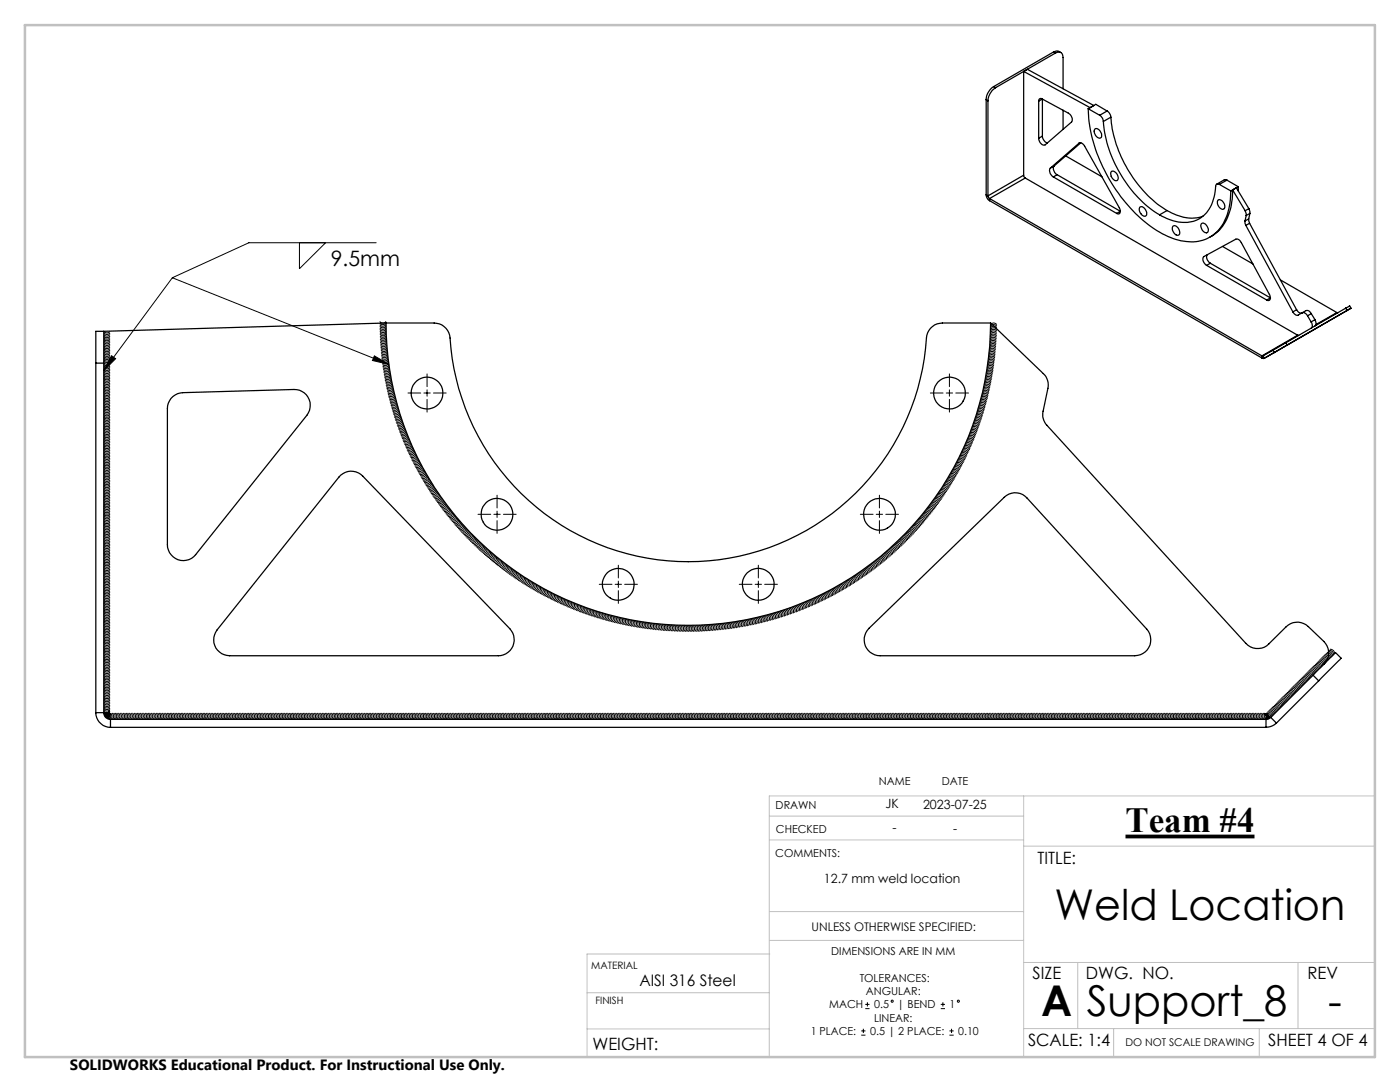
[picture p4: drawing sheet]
<svg xmlns="http://www.w3.org/2000/svg" width="279mm" height="216mm" viewBox="0 0 279 216" stroke-linecap="round" stroke-linejoin="round" font-family="sans-serif">
<defs><g id="words">
<g font-size="8.5">
<text x="210.4" y="183.5">Weld Location</text>
<text x="207.8" y="202.7">A</text>
<text x="216.9" y="202.7">Support_8</text>
<text x="265" y="202.7">-</text>
</g>
<text font-size="7.1" x="224.6" y="166.1">Team #4</text>
<text font-size="4.2" x="66" y="53.1">9.5mm</text>
<g font-size="3.4">
<text x="207.1" y="172.3">TITLE:</text>
<text x="206.1" y="195.4">SIZE</text>
<text x="216.7" y="195.4">DWG. NO.</text>
<text x="260.9" y="195.4">REV</text>
<text x="118.2" y="209.5">WEIGHT:</text>
<text x="205.2" y="208.7">SCALE: 1:4</text>
<text x="253.1" y="208.7">SHEET 4 OF 4</text>
</g>
<text font-size="3.2" x="127.6" y="196.7">AISI 316 Steel</text>
<text font-size="3" x="14" y="213.5">SOLIDWORKS Educational Product. For Instructional Use Only.</text>
<g font-size="2.5">
<text x="176.7" y="161.3">JK</text>
<text x="184.2" y="161.4">2023-07-25</text>
<text x="178.1" y="166.1">-</text>
<text x="190.2" y="166.2">-</text>
<text x="164.4" y="176.2">12.7 mm weld location</text>
</g>
<text font-size="2.4" x="162" y="185.7">UNLESS OTHERWISE SPECIFIED:</text>
<g font-size="2.2">
<text x="154.8" y="161.4">DRAWN</text>
<text x="175.4" y="156.7">NAME</text>
<text x="188" y="156.7">DATE</text>
<text x="154.9" y="166.3">CHECKED</text>
<text x="154.7" y="171">COMMENTS:</text>
<text x="165.9" y="190.6">DIMENSIONS ARE IN MM</text>
<text x="171.6" y="195.9">TOLERANCES:</text>
<text x="165.5" y="201.2">MACH</text>
<text x="172.8" y="198.6">ANGULAR:</text>
<text x="174.4" y="203.9">LINEAR:</text>
<text x="174.4" y="201.2">0.5</text>
<text x="179.1" y="201.2">| BEND</text>
<text x="189.5" y="201.2">1</text>
<text x="161.8" y="206.5">1 PLACE:</text>
<text x="173.6" y="206.5">0.5 | 2 PLACE:</text>
<text x="191.2" y="206.5">0.10</text>
</g>
<text font-size="2.1" x="224.6" y="208.7">DO NOT SCALE DRAWING</text>
<g font-size="2">
<text x="118" y="193.3">MATERIAL</text>
<text x="118.8" y="200.4">FINISH</text>
</g>
</g></defs>
<g fill="none" stroke="#000" stroke-width=".25">
<path d="M196.8 19.9l.4 .2M196.8 19.9v19M198.3 17.3l-.9 .8a2.72 2.72 0 0 0-.6 1.8M198.3 17.3l.4 .2M198.7 17.5a3.5 3.5 0 0 0-1.5 2.6M204.3 14.3v20.7M204.3 14.3l.7-.5 13.3 7.3-.7 .4zM210.3 10.4a1.13 1.13 0 0 1 1.4 .1M210.3 10.4l.3 .2M210.3 10.4l-12 6.9M210.6 10.6a.93 .93 0 0 1 1.1-.1 .93 .93 0 0 1 .5 1v6.2M210.6 10.6l-11.9 6.9"/>
<path d="M196.8 38.9a1.35 1.35 0 0 0 .7 1.1M196.8 38.9l.4 .2M197.2 39.1l.3 .5M197.2 20.1v19M197.5 39.6v.4M197.5 39.6l54.3 31.4M204.3 35l.3 .5M204.3 35l-7.1 4.1M204.6 35.5l54.4 31.4M204.6 35.5l-7.1 4.1M207.3 20.2a.43 .43 0 0 1 .2-.5 .43 .43 0 0 1 .5 .1l5.4 2.9a1.27 1.27 0 0 1 .5 1.6l-5.3 4.6a1.19 1.19 0 0 1-1.3-1.3M207.3 20.2v7.4"/>
<path d="M207.3 20.2l.7-.4v7.4M208 27.2l.1 .5a1.36 1.36 0 0 0 .9 .8M208 27.2l-.7 .4M209.6 33.5a1.36 1.36 0 0 0 .6 1.8M210.2 35.3l12.6 7.3M210.4 33.1a1.31 1.31 0 0 0 .6 1.8M210.4 33.1l-.8 .4M211 34.9l12.6 7.3-.8 .4M211 34.9l-.8 .4M212.2 22v3.8M212.7 31.1l7.2 4.2M215.3 28.6a.88 .88 0 0 1 1.2 .6l6.9 12.3a.71 .71 0 0 1 .2 .7 .71 .71 0 0 1-.5 .5l-.3-.1"/>
<path d="M215.3 28.6l-5.7 4.9M215.5 28.5l-.2 .1M215.7 28.5l-5.3 4.6M217.2 21.7a31.4 31.4 0 0 0 14.2 24.6 10.9 10.9 0 0 0 9.1 1.5 8.5 8.5 0 0 0 5-7.3l.1-2.4M217.2 21.7l2.3 1.3M217.2 21.7l1.5-.9 2.2 1.4M218.5 25.7a1.18 1.18 0 0 1 1.1 1.8 1.22 1.22 0 0 1-1.1-1.8zM219.5 23l.5 .6 .2 .6M220.2 24.2a25.1 25.1 0 0 0 11.2 18.7M220.9 22.2l.6 .6 .2 .6M220.9 22.2l-1.4 .8M221.7 23.4a25.1 25.1 0 0 0 11.2 18.6"/>
<path d="M221.7 23.4l-1.5 .8M221.9 34.1a1.25 1.25 0 0 1 1.1 1.9 1.23 1.23 0 0 1-1.1-1.9zM243.1 39.9a1.13 1.13 0 0 1 1.3 1.3 .51 .51 0 0 1-.3 .6 .51 .51 0 0 1-.6-.3l-.3-.3a1.23 1.23 0 0 1-.1-1.3zM243.3 36.8a.45 .45 0 0 0-.5-.1 .45 .45 0 0 0-.2 .5 7.3 7.3 0 0 1-3.7 6.7 8.2 8.2 0 0 1-7.5-1M243.3 36.8l2.3 1.3M244.9 35.9l-.5-.1-1.6 1M244.9 35.9l-1.6 .9M244.9 35.9l2.2 1.4M246 37.9a10.7 10.7 0 0 1-3.6 8.8l-1 .6M246 37.9l2.5 4.2M246 37.9l.7-.4 2.5 4.1M247.1 37.3v.8"/>
<path d="M247.1 37.3l-1.5 .8M197.5 40l54.3 31.4M227.5 41.3a1.25 1.25 0 0 1 1.3 1.6 .68 .68 0 0 1-.7 .2 .68 .68 0 0 1-.5-.5 1.07 1.07 0 0 1-.1-1.3zM232.9 42a8.5 8.5 0 0 0 7.2 1.1M232.9 42l-1.5 .9M234.1 45.1a1.2 1.2 0 0 1 1.3 1.6 .75 .75 0 0 1-.8 .2 .75 .75 0 0 1-.5-.7 1.08 1.08 0 0 1 0-1.1zM239.8 44.6a1.11 1.11 0 0 1 1.4 1.2 .53 .53 0 0 1-.4 .6 .53 .53 0 0 1-.6-.2l-.3-.4a1 1 0 0 1-.1-1.2zM240.8 53l-.3-.4a1.05 1.05 0 0 1-.2-1.4l6.3-3.5a.95 .95 0 0 1 1.1 .7l5.6 10.3a.73 .73 0 0 1-.1 1.3l-.4-.1M240.8 53l12 6.9M240.9 50.8a1.28 1.28 0 0 0 .6 1.7M241.5 52.5l12 6.9-.7 .5M241.5 52.5l-.7 .5"/>
<path d="M244 49.2l6 3.5M248.5 44.1l.1 .9M248.5 42.1l.2 .9M248.6 45l9.4 17.2M248.7 43l-.2 1.1M249.2 43.7l.2 .9M249.2 43.7l-.7 .4M249.2 41.6l.2 1M249.2 41.6l-.7 .5M249.4 44.6l-.8 .4M249.4 44.6l9.4 17.2M249.4 42.6l-.7 .4"/>
<path d="M249.4 42.6l-.2 1.1M255.5 55.8l11.3 6.6M19.1 72.5v69.7M19.1 72.5h1.6M20.7 66.1v6.4M20.7 66.1h-1.6v6.4M20.7 72.5v69.7M34.5 79.1a3.1 3.1 0 0 1 2-.7l22.2-.7a3.2 3.2 0 0 1 2.9 1.8 3.2 3.2 0 0 1-.4 3.4l-22.1 27.8a3.2 3.2 0 0 1-3.6 1 3.2 3.2 0 0 1-2.1-3v-27.2a3.1 3.1 0 0 1 1.1-2.4zM77 64.5a60.3 60.3 0 0 0 60.4 60.3 60.3 60.3 0 0 0 60.3-60.3M77 64.5h9.6a3.2 3.2 0 0 1 3.2 3 47.7 47.7 0 0 0 47.8 44.6 47.7 47.7 0 0 0 47.4-45.2 3.2 3.2 0 0 1 3.1-2.4h9.6M77 64.5l-56.3 1.6M197.7 64.5l10.5 10a3.1 3.1 0 0 1 .9 3l-.9 4.6a3.2 3.2 0 0 0 .7 2.7l39.7 43.6a3.2 3.2 0 0 0 4.6 .1l3.4-3.4a3.2 3.2 0 0 1 4.5-.1l3.1 3a3.2 3.2 0 0 1 0 4.5"/>
<path d="M251.8 71.4l.5 .1M251.8 71h.3M251.8 71v.4M252.1 71l.2 .5M254.1 69.9l.2 .4M254.1 69.9l-2 1.1M254.3 70.3l-2 1.2M256.6 68.4l-2.5 1.5M256.6 68.4l.3 .5-2.6 1.4M258 62.2a.98 .98 0 0 0 1.1 .7l.8-.5M258.8 61.8a.98 .98 0 0 0 1 .6M258.8 61.8l-.8 .4"/>
<path d="M259 66.9h.2M259 66.9l-7.2 4.1M259.9 62.4a.97 .97 0 0 1 1 .6M259.9 62.4l.7-.4a.86 .86 0 0 1 1.1 .6M260.9 63l.8 1.2M261.7 64.2a.95 .95 0 0 1 0 1.3M261.7 62.6l-.8 .4M261.7 62.6l.7 1.2M262.4 63.8a1.06 1.06 0 0 1 0 1.3M262.4 63.8l-.7 .4M266.8 62.4h.2M266.8 62.4l-4.2 2.4"/>
<path d="M268.6 61.5l.7-.5 .3 .5M268.6 61.5l.3 .4M268.6 61.5l-12 6.9M268.9 61.9l.7-.4-2.3 1.3M268.9 61.9l-16.6 9.6M68 94.8a3.2 3.2 0 0 1 4.4 .2l29.3 30.4a3.2 3.2 0 0 1 .7 3.5 3.2 3.2 0 0 1-3 1.9h-53.6a3.2 3.2 0 0 1-2.9-1.7 3.2 3.2 0 0 1 .4-3.4zM173.4 125.4l27-26.2a3.1 3.1 0 0 1 4.6 .2l23.8 26.1a3.2 3.2 0 0 1 .6 3.5 3.2 3.2 0 0 1-2.9 1.8h-50.9a3.2 3.2 0 0 1-2.9-1.9 3.2 3.2 0 0 1 .7-3.5zM262 134.7l4.5-4.5 1.2 1.1-4.5 4.6M262 134.7l-8.4 8.5M262 134.7l1.2 1.2M263.2 135.9l-8.5 8.4M19.1 142.2a2.92 2.92 0 0 0 2.9 2.9"/>
<path d="M19.1 142.2h1.6M20.7 142.2a1.33 1.33 0 0 0 1.3 1.3M22 143.5v1.6M22 143.5h230.7M22 145.1h230.7M252.7 143.5v1.6M253.6 143.2l-.4 .2-.5 .1M253.6 143.2l1.1 1.1M254.7 144.3a3.3 3.3 0 0 1-2 .8"/>
<circle cx="85.2" cy="78.4" r="3.2"/>
<circle cx="189.5" cy="78.4" r="3.2"/>
<circle cx="99.2" cy="102.6" r="3.2"/>
<circle cx="123.4" cy="116.6" r="3.2"/>
<circle cx="151.3" cy="116.6" r="3.2"/>
<circle cx="175.5" cy="102.6" r="3.2"/>
</g>
<g fill="none" stroke="#000" stroke-width=".2">
<path d="M34.4 55.4l-13.7 18.5M34.4 55.4l43.2 17.3M59.8 48.4v5.2l5.2-5.2M75.1 48.4h-25.4l-15.3 7M20.7 79.8a.76 .76 0 0 0 1.2 0M20.7 79.5a.76 .76 0 0 0 1.2 0M20.7 79.2a.81 .81 0 0 0 1.2 0M20.7 78.9a.81 .81 0 0 0 1.2 0M20.7 78.6a.76 .76 0 0 0 1.2 0M20.7 78.3a.76 .76 0 0 0 1.2 0M20.7 78a.76 .76 0 0 0 1.2 0M20.7 77.6a.76 .76 0 0 0 1.2 0"/>
<path d="M20.7 77.4a.81 .81 0 0 0 1.2 0M20.7 77a.81 .81 0 0 0 1.2 0M20.7 76.7a.76 .76 0 0 0 1.2 0M20.7 76.4a.76 .76 0 0 0 1.2 0M20.7 76.1a.76 .76 0 0 0 1.2 0M20.7 75.8a.76 .76 0 0 0 1.2 0M20.7 75.5a.76 .76 0 0 0 1.2 0M20.7 75.2a.81 .81 0 0 0 1.2 0M20.7 74.9a.76 .76 0 0 0 1.2 0M20.7 74.5a.76 .76 0 0 0 1.2 0M20.7 74.2a.76 .76 0 0 0 1.2 0M20.7 73.9a.76 .76 0 0 0 1.2 0"/>
<path d="M20.7 73.6a.76 .76 0 0 0 1.2 0M20.7 73.3a.81 .81 0 0 0 1.2 0M20.7 73a.76 .76 0 0 0 1.2 0M20.7 72.7a.76 .76 0 0 0 1.2 0M20.7 72.4a.76 .76 0 0 0 1.2 0M20.7 72a.76 .76 0 0 0 1.2 0M20.7 71.7a.76 .76 0 0 0 1.2 0M20.7 71.4a.81 .81 0 0 0 1.2 0M20.7 71.1a.76 .76 0 0 0 1.2 0M20.7 70.8a.76 .76 0 0 0 1.2 0M20.7 70.5a.76 .76 0 0 0 1.2 0M20.7 70.2a.76 .76 0 0 0 1.2 0"/>
<path d="M20.7 69.8a.76 .76 0 0 0 1.2 0M20.7 69.6a.81 .81 0 0 0 1.2 0M20.7 69.3a.81 .81 0 0 0 1.2 0M20.7 68.9a.76 .76 0 0 0 1.2 0M20.7 68.6a.76 .76 0 0 0 1.2 0M20.7 68.3a.76 .76 0 0 0 1.2 0M20.7 68a.76 .76 0 0 0 1.2 0M20.7 67.7a.81 .81 0 0 0 1.2 0M20.7 67.4a.81 .81 0 0 0 1.2 0M20.7 67.1a.76 .76 0 0 0 1.2 0M20.7 66.7a.76 .76 0 0 0 1.2 0M20.7 66.4a.76 .76 0 0 0 1.2 0"/>
<path d="M20.7 66.1a.76 .76 0 0 0 1.2 0M22.3 71l.8 .6-2.4 2.3zM74.7 71l2.9 1.7-3.3-.8zM75.8 64.1a.79 .79 0 0 0 1.2 0M75.8 64.5a.79 .79 0 0 0 1.2 0M77 64.8a.82 .82 0 0 1-1.2 0M77 65.1a.82 .82 0 0 1-1.2 0M77 65.4a.82 .82 0 0 1-1.2 0M77 65.7a.82 .82 0 0 1-1.2 .1M77 66a.75 .75 0 0 1-1.2 .1M77 66.3a.75 .75 0 0 1-1.2 .1M77.1 66.6a.79 .79 0 0 1-1.3 .1"/>
<path d="M77.1 67a.8 .8 0 0 1-1.3 0M77.1 67.3a.8 .8 0 0 1-1.3 0M77.1 67.6a.85 .85 0 0 1-1.3 .1M77.1 67.9a.78 .78 0 0 1-1.2 .1M77.2 68.2a.81 .81 0 0 1-1.3 .1M77.2 68.5a.78 .78 0 0 1-1.3 .1M77.2 68.8a.78 .78 0 0 1-1.2 .1M77.2 69.1a.81 .81 0 0 1-1.2 .2M77.2 69.5a.78 .78 0 0 1-1.2 .1M77.3 69.7a.75 .75 0 0 1-1.3 .2M77.3 70.1a.81 .81 0 0 1-1.2 .1M77.3 70.4v.1a.81 .81 0 0 1-1.2 0"/>
<path d="M77.4 70.7a.84 .84 0 0 1-1.3 .1M77.4 71a.81 .81 0 0 1-1.3 .2M77.4 71.3a.78 .78 0 0 1-1.2 .1M77.5 71.6a.78 .78 0 0 1-1.3 .2M77.5 71.9a.75 .75 0 0 1-1.2 .2M77.5 72.2a.81 .81 0 0 1-1.2 .2M77.6 72.5a.78 .78 0 0 1-1.3 .2M77.6 72.8a.77 .77 0 0 1-1.2 .2M77.6 73.2a.77 .77 0 0 1-1.2 .1M77.7 73.5l-.1 .1a.81 .81 0 0 1-1.1 .1M77.8 73.8a.8 .8 0 0 1-1.3 .2M77.8 74.1a.8 .8 0 0 1-1.2 .2"/>
<path d="M77.9 74.4a.8 .8 0 0 1-1.3 .2M77.9 74.7a.78 .78 0 0 1-1.2 .2M78 75a.78 .78 0 0 1-1.3 .2M78 75.3a.77 .77 0 0 1-1.2 .2M78.1 75.6a.8 .8 0 0 1-1.3 .2M78.1 75.9a.78 .78 0 0 1-1.2 .3M78.2 76.2a.74 .74 0 0 1-1.2 .3M78.2 76.6a.83 .83 0 0 1-1.2 .2M78.3 76.8a.81 .81 0 0 1-1.2 .3M78.4 77.2a.78 .78 0 0 1-1.2 .2M78.5 77.5a.78 .78 0 0 1-1.3 .2M78.5 77.8a.81 .81 0 0 1-1.2 .2"/>
<path d="M78.6 78.1a.81 .81 0 0 1-1.2 .3M78.7 78.4a.79 .79 0 0 1-1.3 .3M78.7 78.7a.81 .81 0 0 1-1.2 .3M78.8 79a.81 .81 0 0 1-1.2 .3M78.9 79.3a.75 .75 0 0 1-1.2 .3M79 79.6a.8 .8 0 0 1-1.2 .3M79 79.9a.75 .75 0 0 1-1.2 .3M81.4 78.4h2.6M84.6 78.4h1.3M85.2 74.6v2.6M85.2 77.8v1.3M85.2 79.7v2.5"/>
<path d="M86.5 78.4h2.5M185.7 78.4h2.5M188.8 78.4h1.3M189.5 74.6v2.6M189.5 77.8v1.3M189.5 79.7v2.5M190.7 78.4h2.6M195.7 79.9a.8 .8 0 0 1 1.2 .3M195.8 79.6a.76 .76 0 0 1 1.2 .3M195.8 79.3a.78 .78 0 0 1 1.3 .3M195.9 79a.79 .79 0 0 1 1.2 .3M196 78.7a.79 .79 0 0 1 1.2 .3"/>
<path d="M196.1 78.4a.76 .76 0 0 1 1.2 .2M196.1 78.1a.76 .76 0 0 1 1.2 .3M196.2 77.8a.76 .76 0 0 1 1.2 .2M196.3 77.5a.76 .76 0 0 1 1.2 .2M196.3 77.2a.81 .81 0 0 1 1.3 .2M196.4 76.8a.82 .82 0 0 1 1.2 .3M196.5 76.6a.78 .78 0 0 1 1.2 .2M196.5 76.2a.73 .73 0 0 1 1.2 .3M196.6 75.9l.1-.1a.76 .76 0 0 1 1.1 .4M196.6 75.6a.78 .78 0 0 1 1.3 .2M196.7 75.3a.78 .78 0 0 1 1.2 .2M196.7 75a.78 .78 0 0 1 1.3 .2"/>
<path d="M196.8 74.7a.78 .78 0 0 1 1.2 .2M196.8 74.4a.8 .8 0 0 1 1.3 .2M196.9 74.1a.78 .78 0 0 1 1.3 .2M197 73.8a.78 .78 0 0 1 1.2 .2M197 73.5a.75 .75 0 0 1 1.2 .2M197.1 73.2a.75 .75 0 0 1 1.2 .1M197.1 72.8a.8 .8 0 0 1 1.2 .2M197.1 72.5a.8 .8 0 0 1 1.3 .2M197.2 72.2a.77 .77 0 0 1 1.2 .2M197.2 71.9a.81 .81 0 0 1 1.3 .2M197.2 71.6a.81 .81 0 0 1 1.3 .2M197.3 71.3l.1-.1a.82 .82 0 0 1 1.1 .2"/>
<path d="M197.3 71l.1-.1a.82 .82 0 0 1 1.2 .2M197.3 70.7a.83 .83 0 0 1 1.3 .1M197.4 70.4a.83 .83 0 0 1 1.2 .1M197.4 70.1a.79 .79 0 0 1 1.2 .1M197.4 69.7a.79 .79 0 0 1 1.3 .1M197.5 69.5a.76 .76 0 0 1 1.2 0M197.5 69.1a.8 .8 0 0 1 1.3 .1M197.5 68.8a.76 .76 0 0 1 1.3 .1M197.6 68.5a.76 .76 0 0 1 1.2 .1M197.6 68.2a.8 .8 0 0 1 1.2 .1M197.6 67.9a.82 .82 0 0 1 1.2 0M197.6 67.6a.82 .82 0 0 1 1.3 0"/>
<path d="M197.6 67.3a.78 .78 0 0 1 1.3 0M197.6 67a.82 .82 0 0 1 1.3 0M197.6 66.6a.82 .82 0 0 1 1.3 .1M197.7 66.3a.78 .78 0 0 1 1.2 .1M197.7 66l.1-.1a.74 .74 0 0 1 1.1 .1M197.7 65.7a.79 .79 0 0 1 1.2 0M197.7 65.4a.79 .79 0 0 1 1.2 0M197.7 65.1a.79 .79 0 0 1 1.2 0M197.7 64.8a.75 .75 0 0 1 1.2 0M20.7 99.8a.76 .76 0 0 0 1.2 0M20.7 99.5a.76 .76 0 0 0 1.2 0M20.7 99.2a.76 .76 0 0 0 1.2 0"/>
<path d="M20.7 98.8a.76 .76 0 0 0 1.2 0M20.7 98.6a.81 .81 0 0 0 1.2 0M20.7 98.2a.81 .81 0 0 0 1.2 0M20.7 97.9a.76 .76 0 0 0 1.2 0M20.7 97.6a.76 .76 0 0 0 1.2 0M20.7 97.3a.76 .76 0 0 0 1.2 0M20.7 97a.76 .76 0 0 0 1.2 0M20.7 96.7a.81 .81 0 0 0 1.2 0M20.7 96.4a.81 .81 0 0 0 1.2 0M20.7 96.1a.76 .76 0 0 0 1.2 0M20.7 95.7a.76 .76 0 0 0 1.2 0M20.7 95.4a.76 .76 0 0 0 1.2 0"/>
<path d="M20.7 95.1a.76 .76 0 0 0 1.2 0M20.7 94.8a.81 .81 0 0 0 1.2 0M20.7 94.5a.81 .81 0 0 0 1.2 0M20.7 94.2a.76 .76 0 0 0 1.2 0M20.7 93.9a.76 .76 0 0 0 1.2 0M20.7 93.6a.76 .76 0 0 0 1.2 0M20.7 93.2a.76 .76 0 0 0 1.2 0M20.7 92.9a.76 .76 0 0 0 1.2 0M20.7 92.6a.81 .81 0 0 0 1.2 0M20.7 92.3a.76 .76 0 0 0 1.2 0M20.7 92a.76 .76 0 0 0 1.2 0M20.7 91.7a.76 .76 0 0 0 1.2 0"/>
<path d="M20.7 91.4a.76 .76 0 0 0 1.2 0M20.7 91.1a.76 .76 0 0 0 1.2 0M20.7 90.8a.81 .81 0 0 0 1.2 0M20.7 90.5a.76 .76 0 0 0 1.2 0M20.7 90.1a.76 .76 0 0 0 1.2 0M20.7 89.8a.76 .76 0 0 0 1.2 0M20.7 89.5a.76 .76 0 0 0 1.2 0M20.7 89.2a.76 .76 0 0 0 1.2 0M20.7 88.9a.81 .81 0 0 0 1.2 0M20.7 88.6a.81 .81 0 0 0 1.2 0M20.7 88.3a.76 .76 0 0 0 1.2 0M20.7 87.9a.76 .76 0 0 0 1.2 0"/>
<path d="M20.7 87.6a.76 .76 0 0 0 1.2 0M20.7 87.3a.76 .76 0 0 0 1.2 0M20.7 87a.81 .81 0 0 0 1.2 0M20.7 86.7a.81 .81 0 0 0 1.2 0M20.7 86.4a.76 .76 0 0 0 1.2 0M20.7 86.1a.76 .76 0 0 0 1.2 0M20.7 85.8a.76 .76 0 0 0 1.2 0M20.7 85.4a.76 .76 0 0 0 1.2 0M20.7 85.1a.76 .76 0 0 0 1.2 0M20.7 84.8a.81 .81 0 0 0 1.2 0M20.7 84.5a.76 .76 0 0 0 1.2 0M20.7 84.2a.76 .76 0 0 0 1.2 0"/>
<path d="M20.7 83.9a.76 .76 0 0 0 1.2 0M20.7 83.6a.76 .76 0 0 0 1.2 0M20.7 83.3a.76 .76 0 0 0 1.2 0M20.7 83a.81 .81 0 0 0 1.2 0M20.7 82.7a.76 .76 0 0 0 1.2 0M20.7 82.3a.76 .76 0 0 0 1.2 0M20.7 82a.76 .76 0 0 0 1.2 0M20.7 81.7a.76 .76 0 0 0 1.2 0M20.7 81.4a.76 .76 0 0 0 1.2 0M20.7 81.1a.81 .81 0 0 0 1.2 0M20.7 80.8a.76 .76 0 0 0 1.2 0M20.7 80.5a.76 .76 0 0 0 1.2 0"/>
<path d="M20.7 80.2a.76 .76 0 0 0 1.2 0M79.1 80.2a.83 .83 0 0 1-1.2 .3M79.2 80.5a.78 .78 0 0 1-1.2 .3M79.3 80.8a.78 .78 0 0 1-1.2 .3M79.4 81.1a.78 .78 0 0 1-1.2 .3M79.4 81.4a.78 .78 0 0 1-1.2 .3M79.6 81.7a.82 .82 0 0 1-1.2 .4M79.6 82a.76 .76 0 0 1-1.2 .3M79.7 82.3a.82 .82 0 0 1-1.2 .4M79.8 82.6a.74 .74 0 0 1-1.2 .3M79.9 82.9a.79 .79 0 0 1-1.2 .4M80 83.1a.8 .8 0 0 1-1.2 .5"/>
<path d="M80.1 83.5a.82 .82 0 0 1-1.2 .4M80.2 83.7a.76 .76 0 0 1-1.2 .5M80.3 84.1a.77 .77 0 0 1-1.2 .4M80.4 84.3a.81 .81 0 0 1-1.2 .5M80.5 84.6a.76 .76 0 0 1-1.2 .5M80.6 84.9a.81 .81 0 0 1-1.2 .5M80.7 85.2a.76 .76 0 0 1-1.1 .5M80.8 85.5a.79 .79 0 0 1-1.1 .5M80.9 85.8a.79 .79 0 0 1-1.1 .5M81 86.1a.77 .77 0 0 1-1.1 .5M81.1 86.4a.75 .75 0 0 1-1.1 .5M81.3 86.7a.79 .79 0 0 1-1.2 .4"/>
<path d="M81.4 87a.8 .8 0 0 1-1.2 .5M81.5 87.3a.75 .75 0 0 1-1.1 .4M81.6 87.6a.79 .79 0 0 1-1.1 .4M81.7 87.8a.8 .8 0 0 1-1.1 .5M81.9 88.1a.83 .83 0 0 1-1.2 .5M82 88.4a.78 .78 0 0 1-1.1 .5M82.1 88.7a.79 .79 0 0 1-1.1 .5M82.2 89a.77 .77 0 0 1-1.1 .5M82.4 89.3a.79 .79 0 0 1-1.2 .5M82.5 89.5a.75 .75 0 0 1-1.1 .6M82.6 89.8a.77 .77 0 0 1-1.1 .5M82.8 90.1a.81 .81 0 0 1-1.2 .6"/>
<path d="M82.9 90.4a.81 .81 0 0 1-1.1 .5M83 90.7a.76 .76 0 0 1-1.1 .5M83.1 90.9a.76 .76 0 0 1-1 .6M83.3 91.2a.78 .78 0 0 1-1.1 .6M83.4 91.5a.76 .76 0 0 1-1.1 .6M83.6 91.8a.76 .76 0 0 1-1.1 .6M83.7 92.1a.76 .76 0 0 1-1.1 .5M83.9 92.4a.76 .76 0 0 1-1.1 .5M84 92.6a.76 .76 0 0 1-1.1 .6M84.1 92.9a.74 .74 0 0 1-1.1 .6M84.3 93.2a.8 .8 0 0 1-1.1 .6M84.5 93.5a.8 .8 0 0 1-1.1 .6"/>
<path d="M84.6 93.7a.77 .77 0 0 1-1.1 .6M84.7 94a.75 .75 0 0 1-1 .6M84.9 94.3a.8 .8 0 0 1-1.1 .6M85.1 94.5a.8 .8 0 0 1-1.1 .7M85.2 94.8a.8 .8 0 0 1-1.1 .6M85.4 95.1a.75 .75 0 0 1-1.1 .6M85.5 95.4a.85 .85 0 0 1-1 .6M85.7 95.6a.79 .79 0 0 1-1.1 .7M85.9 95.9a.77 .77 0 0 1-1.1 .6M86 96.1a.79 .79 0 0 1-1.1 .7M86.2 96.4a.79 .79 0 0 1-1.1 .7M86.4 96.7a.79 .79 0 0 1-1.1 .6"/>
<path d="M86.5 96.9a.74 .74 0 0 1-1 .7M86.7 97.2a.79 .79 0 0 1-1.1 .7M86.9 97.5a.76 .76 0 0 1-1.1 .6M87 97.7a.83 .83 0 0 1-1 .7M87.2 98a.83 .83 0 0 1-1.1 .7M87.4 98.2a.83 .83 0 0 1-1.1 .8M87.6 98.5a.79 .79 0 0 1-1.1 .7M87.7 98.7a.78 .78 0 0 1-1 .8M87.9 99v.1a.75 .75 0 0 1-1 .6M88.1 99.3a.78 .78 0 0 1-1 .7M88.3 99.5a.82 .82 0 0 1-1.1 .8M88.4 99.8a.78 .78 0 0 1-1 .7"/>
<path d="M99.2 98.8v2.6M175.5 98.8v2.6M186.3 99.8a.78 .78 0 0 1 1 .7M186.4 99.5a.79 .79 0 0 1 1.1 .7M186.6 99.3a.79 .79 0 0 1 1 .7M186.8 99a.78 .78 0 0 1 1.1 .7M187 98.7a.83 .83 0 0 1 1 .7M187.1 98.5a.8 .8 0 0 1 1.1 .7M187.3 98.2a.78 .78 0 0 1 1.1 .7M187.5 98a.83 .83 0 0 1 1.1 .7M187.7 97.7a.78 .78 0 0 1 1 .7M187.9 97.5a.78 .78 0 0 1 1 .6"/>
<path d="M188 97.2a.78 .78 0 0 1 1.1 .7M188.2 96.9a.78 .78 0 0 1 1.1 .7M188.3 96.7a.76 .76 0 0 1 1.1 .6M188.5 96.4a.79 .79 0 0 1 1.1 .6M188.7 96.1h.1a.8 .8 0 0 1 1 .7M188.8 95.9a.76 .76 0 0 1 1.1 .6M189 95.6a.79 .79 0 0 1 1.1 .6M189.2 95.4a.74 .74 0 0 1 1.1 .6M189.3 95.1a.78 .78 0 0 1 1.1 .6M189.5 94.8a.8 .8 0 0 1 1.1 .6M189.7 94.5a.79 .79 0 0 1 1 .6M189.8 94.3a.79 .79 0 0 1 1.1 .6"/>
<path d="M190 94a.78 .78 0 0 1 1.1 .6M190.1 93.7a.79 .79 0 0 1 1.1 .6M190.3 93.5a.79 .79 0 0 1 1 .6M190.4 93.2a.8 .8 0 0 1 1.1 .6M190.6 92.9a.79 .79 0 0 1 1.1 .6M190.7 92.6a.74 .74 0 0 1 1.1 .6M190.9 92.4a.74 .74 0 0 1 1 .5M191 92.1a.78 .78 0 0 1 1.1 .5M191.1 91.8a.78 .78 0 0 1 1.2 .6M191.3 91.5a.78 .78 0 0 1 1.1 .6M191.4 91.2a.78 .78 0 0 1 1.1 .6M191.6 90.9a.78 .78 0 0 1 1.1 .6"/>
<path d="M191.7 90.7a.78 .78 0 0 1 1.1 .5M191.8 90.4a.81 .81 0 0 1 1.2 .5M191.9 90.1a.79 .79 0 0 1 1.2 .5M192.1 89.8a.79 .79 0 0 1 1.1 .5M192.2 89.5a.79 .79 0 0 1 1.2 .6M192.3 89.3a.83 .83 0 0 1 1.2 .5M192.5 89a.79 .79 0 0 1 1.1 .5M192.6 88.7a.75 .75 0 0 1 1.1 .5M192.7 88.4a.79 .79 0 0 1 1.2 .5M192.9 88.1a.75 .75 0 0 1 1.1 .5M193 87.8a.8 .8 0 0 1 1.1 .5M193.1 87.6a.8 .8 0 0 1 1.1 .4"/>
<path d="M193.2 87.3a.75 .75 0 0 1 1.2 .4M193.3 87a.8 .8 0 0 1 1.2 .4M193.4 86.7a.8 .8 0 0 1 1.2 .4M193.6 86.4a.75 .75 0 0 1 1.1 .5M193.7 86.1a.76 .76 0 0 1 1.1 .4M193.8 85.8a.8 .8 0 0 1 1.1 .5M193.9 85.5a.76 .76 0 0 1 1.2 .4M194 85.2a.76 .76 0 0 1 1.2 .5M194.1 84.9a.77 .77 0 0 1 1.2 .4M194.2 84.6a.8 .8 0 0 1 1.2 .5M194.3 84.3a.82 .82 0 0 1 1.2 .4M194.4 84.1a.73 .73 0 0 1 1.2 .4"/>
<path d="M194.5 83.7a.77 .77 0 0 1 1.2 .4M194.6 83.5a.74 .74 0 0 1 1.2 .4M194.7 83.1a.82 .82 0 0 1 1.2 .4M194.8 82.9a.76 .76 0 0 1 1.2 .4M194.9 82.6a.79 .79 0 0 1 1.2 .3M195 82.3a.78 .78 0 0 1 1.2 .3M195.1 82a.78 .78 0 0 1 1.2 .3M195.2 81.7a.78 .78 0 0 1 1.2 .3M195.3 81.4a.78 .78 0 0 1 1.2 .3M195.3 81.1a.81 .81 0 0 1 1.3 .3M195.4 80.8a.8 .8 0 0 1 1.2 .3M195.5 80.5a.79 .79 0 0 1 1.2 .3"/>
<path d="M195.6 80.2a.75 .75 0 0 1 1.2 .3M20.7 119.8a.81 .81 0 0 0 1.2 0M20.7 119.5a.76 .76 0 0 0 1.2 0M20.7 119.1a.76 .76 0 0 0 1.2 0M20.7 118.8a.76 .76 0 0 0 1.2 0M20.7 118.5a.76 .76 0 0 0 1.2 0M20.7 118.2a.76 .76 0 0 0 1.2 0M20.7 117.9a.81 .81 0 0 0 1.2 0M20.7 117.6a.81 .81 0 0 0 1.2 0M20.7 117.3a.76 .76 0 0 0 1.2 0M20.7 116.9a.76 .76 0 0 0 1.2 0M20.7 116.6a.76 .76 0 0 0 1.2 0"/>
<path d="M20.7 116.3a.76 .76 0 0 0 1.2 0M20.7 116a.81 .81 0 0 0 1.2 0M20.7 115.7a.81 .81 0 0 0 1.2 0M20.7 115.4a.76 .76 0 0 0 1.2 0M20.7 115.1a.76 .76 0 0 0 1.2 0M20.7 114.8a.76 .76 0 0 0 1.2 0M20.7 114.4a.76 .76 0 0 0 1.2 0M20.7 114.2a.81 .81 0 0 0 1.2 0M20.7 113.8a.81 .81 0 0 0 1.2 0M20.7 113.5a.76 .76 0 0 0 1.2 0M20.7 113.2a.76 .76 0 0 0 1.2 0M20.7 112.9a.76 .76 0 0 0 1.2 0"/>
<path d="M20.7 112.6a.76 .76 0 0 0 1.2 0M20.7 112.3a.76 .76 0 0 0 1.2 0M20.7 112a.81 .81 0 0 0 1.2 0M20.7 111.7a.76 .76 0 0 0 1.2 0M20.7 111.3a.76 .76 0 0 0 1.2 0M20.7 111a.76 .76 0 0 0 1.2 0M20.7 110.7a.76 .76 0 0 0 1.2 0M20.7 110.4a.76 .76 0 0 0 1.2 0M20.7 110.1a.81 .81 0 0 0 1.2 0M20.7 109.8a.76 .76 0 0 0 1.2 0M20.7 109.5a.76 .76 0 0 0 1.2 0M20.7 109.1a.76 .76 0 0 0 1.2 0"/>
<path d="M20.7 108.8a.76 .76 0 0 0 1.2 0M20.7 108.5a.76 .76 0 0 0 1.2 0M20.7 108.2a.81 .81 0 0 0 1.2 0M20.7 107.9a.81 .81 0 0 0 1.2 0M20.7 107.6a.76 .76 0 0 0 1.2 0M20.7 107.3a.76 .76 0 0 0 1.2 0M20.7 107a.76 .76 0 0 0 1.2 0M20.7 106.6a.76 .76 0 0 0 1.2 0M20.7 106.4a.81 .81 0 0 0 1.2 0M20.7 106a.81 .81 0 0 0 1.2 0M20.7 105.7a.76 .76 0 0 0 1.2 0M20.7 105.4a.76 .76 0 0 0 1.2 0"/>
<path d="M20.7 105.1a.76 .76 0 0 0 1.2 0M20.7 104.8a.76 .76 0 0 0 1.2 0M20.7 104.5a.81 .81 0 0 0 1.2 0M20.7 104.2a.81 .81 0 0 0 1.2 0M20.7 103.9a.76 .76 0 0 0 1.2 0M20.7 103.5a.76 .76 0 0 0 1.2 0M20.7 103.2a.76 .76 0 0 0 1.2 0M20.7 102.9a.76 .76 0 0 0 1.2 0M20.7 102.6a.76 .76 0 0 0 1.2 0M20.7 102.3a.81 .81 0 0 0 1.2 0M20.7 102a.76 .76 0 0 0 1.2 0M20.7 101.7a.76 .76 0 0 0 1.2 0"/>
<path d="M20.7 101.4a.76 .76 0 0 0 1.2 0M20.7 101a.76 .76 0 0 0 1.2 0M20.7 100.7a.76 .76 0 0 0 1.2 0M20.7 100.4a.81 .81 0 0 0 1.2 0M20.7 100.1a.76 .76 0 0 0 1.2 0M88.6 100a.74 .74 0 0 1-1 .8M88.8 100.3a.77 .77 0 0 1-1 .7M89 100.5a.82 .82 0 0 1-1 .8M89.2 100.8a.77 .77 0 0 1-1 .7M89.4 101a.77 .77 0 0 1-1 .8M89.6 101.3a.77 .77 0 0 1-1 .7M89.7 101.5a.81 .81 0 0 1-.9 .8"/>
<path d="M90 101.8a.81 .81 0 0 1-1 .8M90.1 102a.81 .81 0 0 1-1 .8M90.3 102.2a.81 .81 0 0 1-.9 .8M90.5 102.5a.81 .81 0 0 1-.9 .8M90.7 102.7a.81 .81 0 0 1-1 .8M90.9 103a.77 .77 0 0 1-.9 .8M91.1 103.2a.77 .77 0 0 1-.9 .8M91.3 103.4a.85 .85 0 0 1-.9 .9M91.5 103.7a.76 .76 0 0 1-.9 .8M91.7 103.9a.77 .77 0 0 1-.9 .8M91.9 104.2a.77 .77 0 0 1-.9 .8M92.1 104.4a.81 .81 0 0 1-.9 .8"/>
<path d="M92.4 104.6a.81 .81 0 0 1-1 .9M92.6 104.8a.77 .77 0 0 1-1 .9M92.7 105.1a.76 .76 0 0 1-.9 .8M93 105.3a.77 .77 0 0 1-1 .9M93.2 105.6a.75 .75 0 0 1-.9 .8M93.4 105.8a.76 .76 0 0 1-.9 .8M93.6 106a.8 .8 0 0 1-.9 .9M93.8 106.2a.8 .8 0 0 1-.9 .9M94.1 106.5a.76 .76 0 0 1-1 .8M94.3 106.7a.79 .79 0 0 1-.9 .9M94.5 106.9a.76 .76 0 0 1-.9 .9M94.7 107.1a.8 .8 0 0 1-.9 .9"/>
<path d="M94.9 107.4a.79 .79 0 0 1-.8 .8M95.1 107.6a.79 .79 0 0 1-.8 .8M95.4 107.8a.76 .76 0 0 1-.9 .9M95.4 102.6h2.5M95.6 108a.8 .8 0 0 1-.9 .9M95.8 108.2a.76 .76 0 0 1-.8 .9M96 108.4a.76 .76 0 0 1-.8 .9M96.3 108.6a.76 .76 0 0 1-.9 .9M96.5 108.8a.8 .8 0 0 1-.9 1M96.7 109a.8 .8 0 0 1-.8 1M96.9 109.3a.79 .79 0 0 1-.8 .9M97.2 109.5a.79 .79 0 0 1-.8 .9"/>
<path d="M97.4 109.7a.8 .8 0 0 1-.8 .9M97.6 109.9a.75 .75 0 0 1-.8 .9M97.9 110.1a.83 .83 0 0 1-.8 1M98.1 110.3a.84 .84 0 0 1-.8 1M98.4 110.5a.75 .75 0 0 1-.8 .9M98.6 102.6h1.2M98.6 110.7a.75 .75 0 0 1-.8 1M98.8 110.9a.78 .78 0 0 1-.8 1M99.1 111.1a.79 .79 0 0 1-.8 1M99.2 102v1.3M99.2 103.9v2.5M99.3 111.3a.79 .79 0 0 1-.8 1"/>
<path d="M99.6 111.5a.79 .79 0 0 1-.8 1M99.8 111.7a.79 .79 0 0 1-.8 1M100 111.9a.79 .79 0 0 1-.7 1M100.3 112.1a.79 .79 0 0 1-.7 1M100.5 102.6h2.5M100.5 112.3a.75 .75 0 0 1-.7 .9M100.8 112.5a.77 .77 0 0 1-.8 1M101 112.6a.75 .75 0 0 1-.7 1M101.3 112.8a.78 .78 0 0 1-.8 1M101.5 113a.79 .79 0 0 1-.7 1M101.8 113.2a.79 .79 0 0 1-.7 1M102.1 113.4v.1a.85 .85 0 0 1-.8 .9"/>
<path d="M102.3 113.6a.78 .78 0 0 1-.7 1M102.6 113.7a.79 .79 0 0 1-.8 1.1M102.8 113.9a.74 .74 0 0 1-.7 1M103.1 114.1a.79 .79 0 0 1-.7 1M103.3 114.3a.83 .83 0 0 1-.7 1M103.6 114.4a.78 .78 0 0 1-.7 1.1M103.8 114.6a.78 .78 0 0 1-.6 1.1M104.1 114.8a.78 .78 0 0 1-.7 1.1M104.4 115a.78 .78 0 0 1-.7 1M104.6 115.1a.84 .84 0 0 1-.6 1.1M104.9 115.3a.76 .76 0 0 1-.7 1M105.2 115.5a.78 .78 0 0 1-.7 1"/>
<path d="M105.4 115.6a.78 .78 0 0 1-.7 1.1M105.7 115.8a.78 .78 0 0 1-.7 1.1M105.9 116a.83 .83 0 0 1-.6 1.1M106.2 116.1l.1 .1a.8 .8 0 0 1-.7 1M106.5 116.3a.78 .78 0 0 1-.7 1.1M106.8 116.5a.79 .79 0 0 1-.7 1M107 116.6a.79 .79 0 0 1-.6 1.1M107.3 116.8a.79 .79 0 0 1-.6 1.1M107.6 116.9a.78 .78 0 0 1-.7 1.1M107.8 117.1a.76 .76 0 0 1-.6 1M108.1 117.2a.79 .79 0 0 1-.6 1.1M108.4 117.4a.79 .79 0 0 1-.6 1.1"/>
<path d="M108.7 117.5a.79 .79 0 0 1-.6 1.1M108.9 117.7a.76 .76 0 0 1-.6 1.1M109.2 117.8a.74 .74 0 0 1-.6 1.1M109.5 118a.74 .74 0 0 1-.6 1.1M109.7 118.1a.74 .74 0 0 1-.5 1.1M110 118.3a.79 .79 0 0 1-.5 1M110.3 118.4a.79 .79 0 0 1-.6 1.1M110.6 118.5a.84 .84 0 0 1-.6 1.2M110.8 118.7a.75 .75 0 0 1-.5 1.1M111.1 118.8a.73 .73 0 0 1-.5 1.1M111.4 118.9a.74 .74 0 0 1-.5 1.2M111.7 119.1a.74 .74 0 0 1-.5 1.1"/>
<path d="M112 119.2a.75 .75 0 0 1-.5 1.1M112.3 119.3a.77 .77 0 0 1-.5 1.2M112.5 119.5a.75 .75 0 0 1-.5 1.1M112.9 119.6a.79 .79 0 0 1-.6 1.1M113.1 119.7a.85 .85 0 0 1-.5 1.2M113.4 119.8l.1 .1a.77 .77 0 0 1-.6 1.1M113.7 119.9a.79 .79 0 0 1-.5 1.2M119.6 116.6h2.5M122.8 116.6h1.2M123.4 112.8v2.5M123.4 116v1.2M123.4 117.9v2.5"/>
<path d="M124.7 116.6h2.5M147.5 116.6h2.6M150.7 116.6h1.3M151.3 112.8v2.5M151.3 116v1.2M151.3 117.9v2.5M152.6 116.6h2.6M161 119.9a.76 .76 0 0 1 .5 1.2M161.3 119.8a.77 .77 0 0 1 .5 1.2M161.6 119.7a.79 .79 0 0 1 .5 1.2M161.9 119.6a.78 .78 0 0 1 .5 1.1M162.2 119.5a.78 .78 0 0 1 .5 1.1"/>
<path d="M162.5 119.3a.84 .84 0 0 1 .5 1.2M162.7 119.2a.79 .79 0 0 1 .6 1.1M163 119.1a.82 .82 0 0 1 .5 1.1M163.3 118.9l.1 .1a.79 .79 0 0 1 .4 1.1M163.6 118.8h.1a.79 .79 0 0 1 .4 1.1M163.9 118.7a.77 .77 0 0 1 .5 1.1M164.1 118.5a.76 .76 0 0 1 .6 1.1M164.4 118.4a.76 .76 0 0 1 .6 1.1M164.7 118.3a.8 .8 0 0 1 .6 1M165 118.1a.8 .8 0 0 1 .6 1.1M165.2 118a.8 .8 0 0 1 .6 1.1M165.5 117.8a.77 .77 0 0 1 .6 1.1"/>
<path d="M165.8 117.7a.78 .78 0 0 1 .6 1.1M166.1 117.5a.76 .76 0 0 1 .6 1.1M166.3 117.4a.76 .76 0 0 1 .6 1.1M166.6 117.2a.77 .77 0 0 1 .6 1.1M166.9 117.1a.8 .8 0 0 1 .6 1M167.1 116.9h.2a.77 .77 0 0 1 .5 1.1M167.4 116.8a.75 .75 0 0 1 .7 1M167.7 116.6a.81 .81 0 0 1 .6 1.1M168 116.5a.75 .75 0 0 1 .6 1M168.2 116.3h.2a.84 .84 0 0 1 .5 1.1M168.5 116.1a.79 .79 0 0 1 .7 1.1M168.8 116a.79 .79 0 0 1 .6 1"/>
<path d="M169.1 115.8a.76 .76 0 0 1 .6 1.1M169.3 115.6a.79 .79 0 0 1 .7 1.1M169.6 115.5a.84 .84 0 0 1 .7 1M169.8 115.3a.79 .79 0 0 1 .7 1M170.1 115.1a.78 .78 0 0 1 .7 1.1M170.4 115h.1a.77 .77 0 0 1 .5 1M170.6 114.8a.78 .78 0 0 1 .7 1M170.9 114.6l.1 .1a.71 .71 0 0 1 .6 .9M171.1 114.4l.2 .1a.76 .76 0 0 1 .5 1M171.4 114.3a.78 .78 0 0 1 .7 1M171.6 114.1a.78 .78 0 0 1 .8 1M171.7 102.6h2.5"/>
<path d="M171.9 113.9a.78 .78 0 0 1 .7 1M172.2 113.7a.82 .82 0 0 1 .7 1.1M172.4 113.6a.78 .78 0 0 1 .7 1M172.6 113.4a.74 .74 0 0 1 .8 1M172.9 113.2a.77 .77 0 0 1 .8 1M173.2 113a.82 .82 0 0 1 .7 1M173.4 112.8a.81 .81 0 0 1 .8 1M173.7 112.6a.77 .77 0 0 1 .7 1M173.9 112.5a.77 .77 0 0 1 .8 1M174.2 112.3a.77 .77 0 0 1 .7 .9M174.4 112.1a.77 .77 0 0 1 .8 1M174.7 111.9a.77 .77 0 0 1 .7 1"/>
<path d="M174.9 102.6h1.2M174.9 111.7a.81 .81 0 0 1 .8 .9M175.2 111.5a.81 .81 0 0 1 .7 1M175.4 111.3a.76 .76 0 0 1 .8 1M175.5 102v1.3M175.5 103.9v2.5M175.6 111.1a.81 .81 0 0 1 .8 .9M175.9 110.9a.77 .77 0 0 1 .8 1M176.1 110.7a.77 .77 0 0 1 .8 1M176.4 110.5a.81 .81 0 0 1 .8 .9M176.6 110.3a.85 .85 0 0 1 .8 .9M176.8 102.6h2.5"/>
<path d="M176.8 110.1a.76 .76 0 0 1 .8 .9M177.1 109.9a.76 .76 0 0 1 .8 .9M177.3 109.7a.77 .77 0 0 1 .8 .9M177.5 109.5a.81 .81 0 0 1 .9 .9M177.8 109.3a.77 .77 0 0 1 .8 .9M178 109a.8 .8 0 0 1 .8 1M178.2 108.8a.8 .8 0 0 1 .9 .9M178.4 108.6h.2a.79 .79 0 0 1 .7 .9M178.7 108.4a.8 .8 0 0 1 .8 .9M178.9 108.2a.85 .85 0 0 1 .9 .9M179.1 108a.77 .77 0 0 1 .9 .9M179.4 107.8a.79 .79 0 0 1 .8 .9"/>
<path d="M179.6 107.6a.76 .76 0 0 1 .8 .8M179.8 107.4a.76 .76 0 0 1 .9 .8M180 107.1a.79 .79 0 0 1 .9 .9M180.2 106.9a.79 .79 0 0 1 .9 .9M180.4 106.7a.8 .8 0 0 1 1 .9M180.7 106.5a.76 .76 0 0 1 .9 .8M180.9 106.2a.8 .8 0 0 1 .9 .9M181.1 106a.75 .75 0 0 1 .9 .9M181.3 105.8a.84 .84 0 0 1 .9 .8M181.5 105.6a.79 .79 0 0 1 1 .8M181.8 105.3h.1a.79 .79 0 0 1 .8 .9M182 105.1a.79 .79 0 0 1 .9 .8"/>
<path d="M182.2 104.8a.79 .79 0 0 1 .9 .9M182.4 104.6a.79 .79 0 0 1 .9 .8M182.6 104.4a.8 .8 0 0 1 .9 .8M182.8 104.2a.75 .75 0 0 1 .9 .8M183 103.9a.79 .79 0 0 1 .9 .8M183.2 103.7a.83 .83 0 0 1 .9 .8M183.4 103.4a.84 .84 0 0 1 1 .8M183.6 103.2a.75 .75 0 0 1 .9 .8M183.8 103a.75 .75 0 0 1 .9 .8M184 102.7a.79 .79 0 0 1 1 .8M184.2 102.5a.79 .79 0 0 1 1 .8M184.4 102.2a.78 .78 0 0 1 .9 .8"/>
<path d="M184.6 102a.75 .75 0 0 1 1 .8M184.8 101.8a.73 .73 0 0 1 .9 .7M185 101.5a.75 .75 0 0 1 .9 .8M185.1 101.3a.78 .78 0 0 1 1.1 .7M185.3 101a.75 .75 0 0 1 1 .8M185.5 100.8a.78 .78 0 0 1 1 .7M185.7 100.5a.78 .78 0 0 1 1 .8M185.9 100.3a.79 .79 0 0 1 1 .7M186.1 100a.78 .78 0 0 1 1 .8M20.7 139.7a.76 .76 0 0 0 1.2 0M20.7 139.4a.76 .76 0 0 0 1.2 0M20.7 139.1a.81 .81 0 0 0 1.2 0"/>
<path d="M20.7 138.8a.76 .76 0 0 0 1.2 0M20.7 138.5a.76 .76 0 0 0 1.2 0M20.7 138.1a.76 .76 0 0 0 1.2 0M20.7 137.8a.76 .76 0 0 0 1.2 0M20.7 137.5a.76 .76 0 0 0 1.2 0M20.7 137.2a.81 .81 0 0 0 1.2 0M20.7 136.9a.76 .76 0 0 0 1.2 0M20.7 136.6a.76 .76 0 0 0 1.2 0M20.7 136.3a.76 .76 0 0 0 1.2 0M20.7 136a.76 .76 0 0 0 1.2 0M20.7 135.6a.76 .76 0 0 0 1.2 0M20.7 135.4a.81 .81 0 0 0 1.2 0"/>
<path d="M20.7 135a.81 .81 0 0 0 1.2 0M20.7 134.7a.76 .76 0 0 0 1.2 0M20.7 134.4a.76 .76 0 0 0 1.2 0M20.7 134.1a.76 .76 0 0 0 1.2 0M20.7 133.8a.76 .76 0 0 0 1.2 0M20.7 133.5a.81 .81 0 0 0 1.2 0M20.7 133.2a.81 .81 0 0 0 1.2 0M20.7 132.9a.76 .76 0 0 0 1.2 0M20.7 132.5a.76 .76 0 0 0 1.2 0M20.7 132.2a.76 .76 0 0 0 1.2 0M20.7 131.9a.76 .76 0 0 0 1.2 0M20.7 131.6a.76 .76 0 0 0 1.2 0"/>
<path d="M20.7 131.3a.81 .81 0 0 0 1.2 0M20.7 131a.76 .76 0 0 0 1.2 0M20.7 130.7a.76 .76 0 0 0 1.2 0M20.7 130.4a.76 .76 0 0 0 1.2 0M20.7 130a.76 .76 0 0 0 1.2 0M20.7 129.7a.76 .76 0 0 0 1.2 0M20.7 129.4a.81 .81 0 0 0 1.2 0M20.7 129.1a.76 .76 0 0 0 1.2 0M20.7 128.8a.76 .76 0 0 0 1.2 0M20.7 128.5a.76 .76 0 0 0 1.2 0M20.7 128.2a.76 .76 0 0 0 1.2 0M20.7 127.8a.76 .76 0 0 0 1.2 0"/>
<path d="M20.7 127.6a.81 .81 0 0 0 1.2 0M20.7 127.2a.81 .81 0 0 0 1.2 0M20.7 126.9a.76 .76 0 0 0 1.2 0M20.7 126.6a.76 .76 0 0 0 1.2 0M20.7 126.3a.76 .76 0 0 0 1.2 0M20.7 126a.76 .76 0 0 0 1.2 0M20.7 125.7a.81 .81 0 0 0 1.2 0M20.7 125.4a.81 .81 0 0 0 1.2 0M20.7 125.1a.76 .76 0 0 0 1.2 0M20.7 124.7a.76 .76 0 0 0 1.2 0M20.7 124.4a.76 .76 0 0 0 1.2 0M20.7 124.1a.76 .76 0 0 0 1.2 0"/>
<path d="M20.7 123.8a.81 .81 0 0 0 1.2 0M20.7 123.5a.81 .81 0 0 0 1.2 0M20.7 123.2a.76 .76 0 0 0 1.2 0M20.7 122.9a.76 .76 0 0 0 1.2 0M20.7 122.6a.76 .76 0 0 0 1.2 0M20.7 122.2a.76 .76 0 0 0 1.2 0M20.7 121.9a.76 .76 0 0 0 1.2 0M20.7 121.6a.81 .81 0 0 0 1.2 0M20.7 121.3a.76 .76 0 0 0 1.2 0M20.7 121a.76 .76 0 0 0 1.2 0M20.7 120.7a.76 .76 0 0 0 1.2 0M20.7 120.4a.76 .76 0 0 0 1.2 0"/>
<path d="M20.7 120.1a.76 .76 0 0 0 1.2 0M114 120.1a.75 .75 0 0 1-.5 1.1M114.3 120.2a.8 .8 0 0 1-.5 1.2M114.5 120.3a.73 .73 0 0 1-.4 1.2M114.8 120.4a.75 .75 0 0 1-.4 1.2M115.1 120.5a.8 .8 0 0 1-.4 1.2M115.4 120.6a.8 .8 0 0 1-.4 1.2M115.7 120.8a.77 .77 0 0 1-.4 1.2M116 120.9a.76 .76 0 0 1-.4 1.2M116.3 121a.8 .8 0 0 1-.4 1.2M116.6 121.1a.76 .76 0 0 1-.4 1.2M116.9 121.2a.76 .76 0 0 1-.4 1.2"/>
<path d="M117.2 121.3a.76 .76 0 0 1-.4 1.2M117.5 121.4a.76 .76 0 0 1-.4 1.2M117.8 121.5a.74 .74 0 0 1-.4 1.2M118.1 121.6a.77 .77 0 0 1-.4 1.2M118.4 121.7a.82 .82 0 0 1-.4 1.2M118.6 121.8a.78 .78 0 0 1-.3 1.2M119 121.9a.82 .82 0 0 1-.4 1.2M119.2 122a.78 .78 0 0 1-.3 1.2M119.6 122.1a.82 .82 0 0 1-.4 1.2M119.8 122.2a.79 .79 0 0 1-.3 1.2M120.2 122.3a.78 .78 0 0 1-.4 1.2M120.4 122.4a.79 .79 0 0 1-.3 1.2"/>
<path d="M120.8 122.4a.78 .78 0 0 1-.4 1.2M121 122.6a.8 .8 0 0 1-.3 1.2M121.4 122.6a.78 .78 0 0 1-.4 1.2M121.6 122.7a.78 .78 0 0 1-.3 1.2M122 122.8v.1a.81 .81 0 0 1-.4 1.1M122.2 122.9a.75 .75 0 0 1-.3 1.2M122.6 122.9a.8 .8 0 0 1-.4 1.2M122.8 123a.79 .79 0 0 1-.2 1.2M123.2 123.1a.79 .79 0 0 1-.3 1.2M123.4 123.2a.81 .81 0 0 1-.2 1.2M123.8 123.2a.79 .79 0 0 1-.3 1.3M124.1 123.3a.79 .79 0 0 1-.3 1.2"/>
<path d="M124.4 123.4a.76 .76 0 0 1-.3 1.2M124.7 123.4a.82 .82 0 0 1-.3 1.3M125 123.5a.82 .82 0 0 1-.3 1.2M125.3 123.6a.73 .73 0 0 1-.3 1.2M125.6 123.6a.76 .76 0 0 1-.3 1.2M125.9 123.7a.82 .82 0 0 1-.2 1.2M126.2 123.8a.78 .78 0 0 1-.2 1.2M126.5 123.8a.78 .78 0 0 1-.2 1.2M126.8 123.9a.78 .78 0 0 1-.2 1.2M127.1 123.9a.77 .77 0 0 1-.2 1.2M127.4 124a.78 .78 0 0 1-.2 1.2M127.7 124a.78 .78 0 0 1-.2 1.2"/>
<path d="M128.1 124.1a.78 .78 0 0 1-.3 1.2M128.3 124.1a.75 .75 0 0 1-.1 1.2M128.7 124.1a.84 .84 0 0 1-.2 1.3M129 124.2a.8 .8 0 0 1-.2 1.2M129.3 124.2a.77 .77 0 0 1-.2 1.3M129.6 124.3a.77 .77 0 0 1-.2 1.2M129.9 124.3a.77 .77 0 0 1-.1 1.3M130.2 124.4l.1 .1a.77 .77 0 0 1-.2 1.1M130.5 124.4l.1 .1a.82 .82 0 0 1-.2 1.2M130.8 124.4a.83 .83 0 0 1-.1 1.3M131.1 124.5a.79 .79 0 0 1-.1 1.2M131.4 124.5a.79 .79 0 0 1-.1 1.2"/>
<path d="M131.8 124.5a.79 .79 0 0 1-.1 1.3M132.1 124.6a.79 .79 0 0 1-.1 1.2M132.4 124.6a.8 .8 0 0 1-.1 1.2M132.7 124.6a.8 .8 0 0 1-.1 1.3M133 124.6a.76 .76 0 0 1-.1 1.3M133.3 124.6a.8 .8 0 0 1-.1 1.3M133.6 124.7a.82 .82 0 0 1 0 1.2M133.9 124.7a.78 .78 0 0 1 0 1.2M134.2 124.7a.78 .78 0 0 1 0 1.2M134.5 124.7a.82 .82 0 0 1 0 1.3M134.9 124.7a.78 .78 0 0 1-.1 1.3M135.2 124.7l.1 .1a.78 .78 0 0 1-.2 1.2"/>
<path d="M135.5 124.8h.1a.78 .78 0 0 1-.1 1.2M135.8 124.8a.76 .76 0 0 1 0 1.2M136.1 124.8a.76 .76 0 0 1 0 1.2M136.4 124.8a.79 .79 0 0 1 0 1.2M136.7 124.8a.79 .79 0 0 1 0 1.2M137.1 124.8a.85 .85 0 0 1 0 1.2M137.4 124.8a.85 .85 0 0 1 0 1.2M137.7 124.8a.82 .82 0 0 1 0 1.2M138 124.8a.82 .82 0 0 1 0 1.2M138.3 124.8a.82 .82 0 0 1 0 1.2M138.6 124.8a.78 .78 0 0 1 0 1.2M138.9 124.8a.78 .78 0 0 1 .1 1.2"/>
<path d="M139.2 124.8a.78 .78 0 0 1 .1 1.2M139.5 124.7a.79 .79 0 0 1 .1 1.3M139.8 124.7a.75 .75 0 0 1 .1 1.3M140.2 124.7a.79 .79 0 0 1 0 1.3M140.5 124.7a.8 .8 0 0 1 0 1.2M140.8 124.7a.8 .8 0 0 1 .1 1.2M141.1 124.7a.78 .78 0 0 1 .1 1.2M141.4 124.6a.82 .82 0 0 1 .1 1.3M141.7 124.6a.78 .78 0 0 1 .1 1.3M142 124.6a.81 .81 0 0 1 .1 1.3M142.3 124.6a.82 .82 0 0 1 .2 1.2M142.7 124.6a.78 .78 0 0 1 .1 1.2"/>
<path d="M142.9 124.5a.75 .75 0 0 1 .2 1.3M143.3 124.5a.81 .81 0 0 1 .1 1.2M143.6 124.5a.81 .81 0 0 1 .1 1.2M143.9 124.4a.81 .81 0 0 1 .1 1.3M144.2 124.4a.78 .78 0 0 1 .2 1.2M144.5 124.4a.78 .78 0 0 1 .2 1.2M144.8 124.3a.78 .78 0 0 1 .2 1.3M145.1 124.3a.78 .78 0 0 1 .2 1.2M145.5 124.2a.79 .79 0 0 1 .1 1.3M145.7 124.2a.77 .77 0 0 1 .2 1.2M146 124.1a.78 .78 0 0 1 .2 1.3M146.4 124.1a.77 .77 0 0 1 .1 1.2"/>
<path d="M146.7 124.1a.77 .77 0 0 1 .2 1.2M147 124a.76 .76 0 0 1 .2 1.2M147.3 124a.8 .8 0 0 1 .2 1.2M147.6 123.9a.77 .77 0 0 1 .2 1.2M147.9 123.9a.78 .78 0 0 1 .2 1.2M148.2 123.8a.78 .78 0 0 1 .2 1.2M148.5 123.8a.83 .83 0 0 1 .3 1.2M148.8 123.7a.78 .78 0 0 1 .2 1.2M149.1 123.6a.78 .78 0 0 1 .3 1.2M149.4 123.6a.74 .74 0 0 1 .3 1.2M149.7 123.5a.81 .81 0 0 1 .3 1.2M150 123.4a.81 .81 0 0 1 .3 1.3"/>
<path d="M150.4 123.4a.81 .81 0 0 1 .2 1.2M150.6 123.3a.81 .81 0 0 1 .3 1.2M151 123.2a.81 .81 0 0 1 .2 1.3M151.3 123.2a.81 .81 0 0 1 .3 1.2M151.6 123.1a.85 .85 0 0 1 .3 1.2M151.9 123a.77 .77 0 0 1 .3 1.2M152.2 122.9a.75 .75 0 0 1 .3 1.2M152.5 122.9a.8 .8 0 0 1 .3 1.2M152.8 122.8a.78 .78 0 0 1 .3 1.2M153.1 122.7a.75 .75 0 0 1 .3 1.2M153.4 122.6a.78 .78 0 0 1 .3 1.2M153.7 122.6a.76 .76 0 0 1 .3 1.2"/>
<path d="M154 122.4a.78 .78 0 0 1 .3 1.2M154.3 122.4a.76 .76 0 0 1 .3 1.2M154.6 122.3a.82 .82 0 0 1 .3 1.2M154.9 122.2a.76 .76 0 0 1 .3 1.2M155.2 122.1a.82 .82 0 0 1 .3 1.2M155.5 122l.1 .1a.79 .79 0 0 1 .3 1.1M155.8 121.9a.77 .77 0 0 1 .3 1.2M156.1 121.8a.79 .79 0 0 1 .4 1.2M156.4 121.7a.82 .82 0 0 1 .3 1.2M156.6 121.6a.76 .76 0 0 1 .5 1.2M157 121.5a.77 .77 0 0 1 .3 1.2M157.2 121.4a.76 .76 0 0 1 .5 1.2"/>
<path d="M157.5 121.3a.76 .76 0 0 1 .4 1.2M157.8 121.2a.81 .81 0 0 1 .5 1.2M158.1 121.1a.76 .76 0 0 1 .4 1.2M158.4 121a.79 .79 0 0 1 .5 1.2M158.7 120.9a.74 .74 0 0 1 .4 1.2M159 120.8a.77 .77 0 0 1 .5 1.2M159.3 120.6a.79 .79 0 0 1 .4 1.2M159.6 120.5a.83 .83 0 0 1 .5 1.2M159.9 120.4a.77 .77 0 0 1 .4 1.2M160.2 120.3a.75 .75 0 0 1 .4 1.2M160.4 120.2a.8 .8 0 0 1 .5 1.2M160.7 120.1a.78 .78 0 0 1 .5 1.1"/>
<path d="M255.1 139.9a.79 .79 0 0 1 .9 .9M255.3 139.7a.84 .84 0 0 1 .9 .8M255.5 139.5a.79 .79 0 0 1 .9 .8M255.7 139.2a.76 .76 0 0 1 .9 .9M255.9 139a.76 .76 0 0 1 .9 .9M256.2 138.8a.79 .79 0 0 1 .9 .9M256.4 138.6a.79 .79 0 0 1 .9 .9M256.6 138.4a.79 .79 0 0 1 .9 .9M256.8 138.2a.79 .79 0 0 1 .9 .9M257 138a.79 .79 0 0 1 .9 .9M257.2 137.7a.85 .85 0 0 1 .9 .9M257.5 137.5a.84 .84 0 0 1 .8 .9"/>
<path d="M257.7 137.3a.76 .76 0 0 1 .9 .9M257.9 137.1a.76 .76 0 0 1 .9 .9M258.1 136.9a.8 .8 0 0 1 .9 .9M258.3 136.7a.79 .79 0 0 1 .9 .8M258.6 136.5a.79 .79 0 0 1 .8 .8M258.8 136.2a.79 .79 0 0 1 .8 .9M259 136a.79 .79 0 0 1 .9 .9M259.2 135.8a.79 .79 0 0 1 .9 .9M259.4 135.6a.84 .84 0 0 1 .9 .9M259.6 135.4a.84 .84 0 0 1 .9 .8M259.8 135.1a.76 .76 0 0 1 .9 .9M260 134.9a.76 .76 0 0 1 .9 .9"/>
<path d="M260.3 134.7a.79 .79 0 0 1 .9 .9M260.5 134.5a.79 .79 0 0 1 .9 .9M260.7 134.3a.79 .79 0 0 1 .9 .9M260.9 134.1a.79 .79 0 0 1 .9 .9M261.1 133.9a.79 .79 0 0 1 .9 .9M261.3 133.7a.79 .79 0 0 1 .9 .8M261.5 133.4a.84 .84 0 0 1 .9 .9M261.8 133.2a.76 .76 0 0 1 .8 .9M262 133a.76 .76 0 0 1 .9 .9M262.2 132.8a.8 .8 0 0 1 .9 .9M262.4 132.6a.79 .79 0 0 1 .9 .9M262.6 132.4a.79 .79 0 0 1 .9 .8"/>
<path d="M262.9 132.2a.79 .79 0 0 1 .8 .8M263.1 131.9a.79 .79 0 0 1 .8 .9M263.3 131.7a.79 .79 0 0 1 .9 .9M263.5 131.5a.85 .85 0 0 1 .9 .9M263.7 131.3a.84 .84 0 0 1 .9 .9M263.9 131.1a.76 .76 0 0 1 .9 .8M264.1 130.8a.76 .76 0 0 1 .9 .9M264.3 130.6a.8 .8 0 0 1 1 .9M264.6 130.4a.79 .79 0 0 1 .9 .9M264.8 130.2a.79 .79 0 0 1 .9 .9M265 130a.79 .79 0 0 1 .9 .9M265.2 129.8a.79 .79 0 0 1 .9 .9"/>
<path d="M265.4 129.6a.79 .79 0 0 1 .9 .9M20.7 141.9a.76 .76 0 0 0 1.2 0M20.7 141.6a.76 .76 0 0 0 1.2 0M20.7 141.3a.76 .76 0 0 0 1.2 0M20.7 141a.81 .81 0 0 0 1.2 0M20.7 140.7a.76 .76 0 0 0 1.2 0M20.7 140.3a.76 .76 0 0 0 1.2 0M20.7 140a.76 .76 0 0 0 1.2 0M21.6 142.2a.79 .79 0 0 1-.1 1.3M21.6 142.2a.79 .79 0 0 1-.3 1.2M21.6 142.1a.79 .79 0 0 1-.5 1.1M21.7 142v.2a.79 .79 0 0 1-.8 .9"/>
<path d="M21.7 142a.79 .79 0 0 1-.9 .8M21.7 141.9a.78 .78 0 0 1-1 .7M21.8 141.9a.77 .77 0 0 1-1.1 .5M21.9 142.3v.1a.79 .79 0 0 1-.2 1.1M21.9 141.8a.83 .83 0 0 1-1.3 .3M22 142.3a.79 .79 0 0 1 0 1.2M22.4 142.3a.79 .79 0 0 1 0 1.2M22.7 142.3a.85 .85 0 0 1 0 1.2M23 142.3a.79 .79 0 0 1 0 1.2M23.3 142.3a.79 .79 0 0 1 0 1.2M23.6 142.3a.79 .79 0 0 1 0 1.2M23.9 142.3a.79 .79 0 0 1 0 1.2"/>
<path d="M24.2 142.3a.79 .79 0 0 1 0 1.2M24.6 142.3a.79 .79 0 0 1 0 1.2M24.9 142.3a.85 .85 0 0 1 0 1.2M25.2 142.3a.79 .79 0 0 1 0 1.2M25.5 142.3a.79 .79 0 0 1 0 1.2M25.8 142.3a.79 .79 0 0 1 0 1.2M26.1 142.3a.79 .79 0 0 1 0 1.2M26.4 142.3a.79 .79 0 0 1 0 1.2M26.7 142.3a.79 .79 0 0 1 0 1.2M27.1 142.3a.85 .85 0 0 1 0 1.2M27.3 142.3a.79 .79 0 0 1 0 1.2M27.7 142.3a.79 .79 0 0 1 0 1.2"/>
<path d="M28 142.3a.79 .79 0 0 1 0 1.2M28.3 142.3a.79 .79 0 0 1 0 1.2M28.6 142.3a.79 .79 0 0 1 0 1.2M28.9 142.3a.79 .79 0 0 1 0 1.2M29.2 142.3a.85 .85 0 0 1 0 1.2M29.5 142.3a.79 .79 0 0 1 0 1.2M29.8 142.3a.79 .79 0 0 1 0 1.2M30.2 142.3a.79 .79 0 0 1 0 1.2M30.5 142.3a.79 .79 0 0 1 0 1.2M30.8 142.3a.79 .79 0 0 1 0 1.2M31.1 142.3a.79 .79 0 0 1 0 1.2M31.4 142.3a.85 .85 0 0 1 0 1.2"/>
<path d="M31.7 142.3a.79 .79 0 0 1 0 1.2M32 142.3a.79 .79 0 0 1 0 1.2M32.3 142.3a.79 .79 0 0 1 0 1.2M32.7 142.3a.79 .79 0 0 1 0 1.2M33 142.3a.79 .79 0 0 1 0 1.2M33.3 142.3a.79 .79 0 0 1 0 1.2M33.6 142.3a.85 .85 0 0 1 0 1.2M33.9 142.3a.79 .79 0 0 1 0 1.2M34.2 142.3a.79 .79 0 0 1 0 1.2M34.5 142.3a.79 .79 0 0 1 0 1.2M34.9 142.3a.79 .79 0 0 1 0 1.2M35.2 142.3a.79 .79 0 0 1 0 1.2"/>
<path d="M35.5 142.3a.79 .79 0 0 1 0 1.2M35.8 142.3a.85 .85 0 0 1 0 1.2M36.1 142.3a.79 .79 0 0 1 0 1.2M36.4 142.3a.79 .79 0 0 1 0 1.2M36.7 142.3a.79 .79 0 0 1 0 1.2M37 142.3a.79 .79 0 0 1 0 1.2M37.4 142.3a.79 .79 0 0 1 0 1.2M37.7 142.3a.79 .79 0 0 1 0 1.2M38 142.3a.85 .85 0 0 1 0 1.2M38.3 142.3a.79 .79 0 0 1 0 1.2M38.6 142.3a.79 .79 0 0 1 0 1.2M38.9 142.3a.79 .79 0 0 1 0 1.2"/>
<path d="M39.2 142.3a.79 .79 0 0 1 0 1.2M39.5 142.3a.79 .79 0 0 1 0 1.2M39.9 142.3a.79 .79 0 0 1 0 1.2M40.2 142.3a.85 .85 0 0 1 0 1.2M40.5 142.3a.79 .79 0 0 1 0 1.2M40.8 142.3a.79 .79 0 0 1 0 1.2M41.1 142.3a.79 .79 0 0 1 0 1.2M41.4 142.3a.79 .79 0 0 1 0 1.2M41.7 142.3a.79 .79 0 0 1 0 1.2M42.1 142.3a.79 .79 0 0 1 0 1.2M42.4 142.3a.85 .85 0 0 1 0 1.2M42.7 142.3a.85 .85 0 0 1 0 1.2"/>
<path d="M43 142.3a.79 .79 0 0 1 0 1.2M43.3 142.3a.79 .79 0 0 1 0 1.2M43.6 142.3a.79 .79 0 0 1 0 1.2M43.9 142.3a.79 .79 0 0 1 0 1.2M44.2 142.3a.79 .79 0 0 1 0 1.2M44.6 142.3a.85 .85 0 0 1 0 1.2M44.9 142.3a.85 .85 0 0 1 0 1.2M45.2 142.3a.79 .79 0 0 1 0 1.2M45.5 142.3a.79 .79 0 0 1 0 1.2M45.8 142.3a.79 .79 0 0 1 0 1.2M46.1 142.3a.79 .79 0 0 1 0 1.2M46.4 142.3a.79 .79 0 0 1 0 1.2"/>
<path d="M46.7 142.3a.85 .85 0 0 1 0 1.2M47.1 142.3a.85 .85 0 0 1 0 1.2M47.3 142.3a.79 .79 0 0 1 0 1.2M47.7 142.3a.79 .79 0 0 1 0 1.2M48 142.3a.79 .79 0 0 1 0 1.2M48.3 142.3a.79 .79 0 0 1 0 1.2M48.6 142.3a.79 .79 0 0 1 0 1.2M48.9 142.3a.85 .85 0 0 1 0 1.2M49.2 142.3a.85 .85 0 0 1 0 1.2M49.5 142.3a.79 .79 0 0 1 0 1.2M49.8 142.3a.79 .79 0 0 1 0 1.2M50.2 142.3a.79 .79 0 0 1 0 1.2"/>
<path d="M50.5 142.3a.79 .79 0 0 1 0 1.2M50.8 142.3a.79 .79 0 0 1 0 1.2M51.1 142.3a.85 .85 0 0 1 0 1.2M51.4 142.3a.85 .85 0 0 1 0 1.2M51.7 142.3a.79 .79 0 0 1 0 1.2M52 142.3a.79 .79 0 0 1 0 1.2M52.4 142.3a.79 .79 0 0 1 0 1.2M52.7 142.3a.79 .79 0 0 1 0 1.2M53 142.3a.79 .79 0 0 1 0 1.2M53.3 142.3a.85 .85 0 0 1 0 1.2M53.6 142.3a.85 .85 0 0 1 0 1.2M53.9 142.3a.79 .79 0 0 1 0 1.2"/>
<path d="M54.2 142.3a.79 .79 0 0 1 0 1.2M54.5 142.3a.79 .79 0 0 1 0 1.2M54.9 142.3a.79 .79 0 0 1 0 1.2M55.2 142.3a.79 .79 0 0 1 0 1.2M55.5 142.3a.85 .85 0 0 1 0 1.2M55.8 142.3a.85 .85 0 0 1 0 1.2M56.1 142.3a.79 .79 0 0 1 0 1.2M56.4 142.3a.79 .79 0 0 1 0 1.2M56.7 142.3a.79 .79 0 0 1 0 1.2M57 142.3a.79 .79 0 0 1 0 1.2M57.4 142.3a.79 .79 0 0 1 0 1.2M57.7 142.3a.85 .85 0 0 1 0 1.2"/>
<path d="M58 142.3a.85 .85 0 0 1 0 1.2M58.3 142.3a.79 .79 0 0 1 0 1.2M58.6 142.3a.79 .79 0 0 1 0 1.2M58.9 142.3a.79 .79 0 0 1 0 1.2M59.2 142.3a.79 .79 0 0 1 0 1.2M59.5 142.3a.79 .79 0 0 1 0 1.2M59.9 142.3a.85 .85 0 0 1 0 1.2M60.2 142.3a.85 .85 0 0 1 0 1.2M60.5 142.3a.79 .79 0 0 1 0 1.2M60.8 142.3a.79 .79 0 0 1 0 1.2M61.1 142.3a.79 .79 0 0 1 0 1.2M61.4 142.3a.79 .79 0 0 1 0 1.2"/>
<path d="M61.7 142.3a.79 .79 0 0 1 0 1.2M62.1 142.3a.85 .85 0 0 1 0 1.2M62.4 142.3a.85 .85 0 0 1 0 1.2M62.7 142.3a.79 .79 0 0 1 0 1.2M63 142.3a.79 .79 0 0 1 0 1.2M63.3 142.3a.79 .79 0 0 1 0 1.2M63.6 142.3a.79 .79 0 0 1 0 1.2M63.9 142.3a.79 .79 0 0 1 0 1.2M64.2 142.3a.85 .85 0 0 1 0 1.2M64.6 142.3a.85 .85 0 0 1 0 1.2M64.8 142.3a.79 .79 0 0 1 0 1.2M65.2 142.3a.79 .79 0 0 1 0 1.2"/>
<path d="M65.5 142.3a.79 .79 0 0 1 0 1.2M65.8 142.3a.79 .79 0 0 1 0 1.2M66.1 142.3a.79 .79 0 0 1 0 1.2M66.4 142.3a.79 .79 0 0 1 0 1.2M66.7 142.3a.85 .85 0 0 1 0 1.2M67 142.3a.79 .79 0 0 1 0 1.2M67.3 142.3a.79 .79 0 0 1 0 1.2M67.7 142.3a.79 .79 0 0 1 0 1.2M68 142.3a.79 .79 0 0 1 0 1.2M68.3 142.3a.79 .79 0 0 1 0 1.2M68.6 142.3a.79 .79 0 0 1 0 1.2M68.9 142.3a.85 .85 0 0 1 0 1.2"/>
<path d="M69.2 142.3a.79 .79 0 0 1 0 1.2M69.5 142.3a.79 .79 0 0 1 0 1.2M69.9 142.3a.79 .79 0 0 1 0 1.2M70.2 142.3a.79 .79 0 0 1 0 1.2M70.5 142.3a.79 .79 0 0 1 0 1.2M70.8 142.3a.79 .79 0 0 1 0 1.2M71.1 142.3a.85 .85 0 0 1 0 1.2M71.4 142.3a.79 .79 0 0 1 0 1.2M71.7 142.3a.79 .79 0 0 1 0 1.2M72 142.3a.79 .79 0 0 1 0 1.2M72.4 142.3a.79 .79 0 0 1 0 1.2M72.7 142.3a.79 .79 0 0 1 0 1.2"/>
<path d="M73 142.3a.79 .79 0 0 1 0 1.2M73.3 142.3a.85 .85 0 0 1 0 1.2M73.6 142.3a.79 .79 0 0 1 0 1.2M73.9 142.3a.79 .79 0 0 1 0 1.2M74.2 142.3a.79 .79 0 0 1 0 1.2M74.5 142.3a.79 .79 0 0 1 0 1.2M74.9 142.3a.79 .79 0 0 1 0 1.2M75.2 142.3a.79 .79 0 0 1 0 1.2M75.5 142.3a.85 .85 0 0 1 0 1.2M75.8 142.3a.79 .79 0 0 1 0 1.2M76.1 142.3a.79 .79 0 0 1 0 1.2M76.4 142.3a.79 .79 0 0 1 0 1.2"/>
<path d="M76.7 142.3a.79 .79 0 0 1 0 1.2M77 142.3a.79 .79 0 0 1 0 1.2M77.4 142.3a.79 .79 0 0 1 0 1.2M77.7 142.3a.85 .85 0 0 1 0 1.2M78 142.3a.79 .79 0 0 1 0 1.2M78.3 142.3a.79 .79 0 0 1 0 1.2M78.6 142.3a.79 .79 0 0 1 0 1.2M78.9 142.3a.79 .79 0 0 1 0 1.2M79.2 142.3a.79 .79 0 0 1 0 1.2M79.6 142.3a.79 .79 0 0 1 0 1.2M79.9 142.3a.85 .85 0 0 1 0 1.2M80.2 142.3a.79 .79 0 0 1 0 1.2"/>
<path d="M80.5 142.3a.79 .79 0 0 1 0 1.2M80.8 142.3a.79 .79 0 0 1 0 1.2M81.1 142.3a.79 .79 0 0 1 0 1.2M81.4 142.3a.79 .79 0 0 1 0 1.2M81.7 142.3a.79 .79 0 0 1 0 1.2M82.1 142.3a.85 .85 0 0 1 0 1.2M82.3 142.3a.79 .79 0 0 1 0 1.2M82.7 142.3a.79 .79 0 0 1 0 1.2M83 142.3a.79 .79 0 0 1 0 1.2M83.3 142.3a.79 .79 0 0 1 0 1.2M83.6 142.3a.79 .79 0 0 1 0 1.2M83.9 142.3a.79 .79 0 0 1 0 1.2"/>
<path d="M84.2 142.3a.85 .85 0 0 1 0 1.2M84.5 142.3a.79 .79 0 0 1 0 1.2M84.8 142.3a.79 .79 0 0 1 0 1.2M85.2 142.3a.79 .79 0 0 1 0 1.2M85.5 142.3a.79 .79 0 0 1 0 1.2M85.8 142.3a.79 .79 0 0 1 0 1.2M86.1 142.3a.79 .79 0 0 1 0 1.2M86.4 142.3a.85 .85 0 0 1 0 1.2M86.7 142.3a.85 .85 0 0 1 0 1.2M87 142.3a.79 .79 0 0 1 0 1.2M87.3 142.3a.79 .79 0 0 1 0 1.2M87.7 142.3a.79 .79 0 0 1 0 1.2"/>
<path d="M88 142.3a.79 .79 0 0 1 0 1.2M88.3 142.3a.79 .79 0 0 1 0 1.2M88.6 142.3a.85 .85 0 0 1 0 1.2M88.9 142.3a.85 .85 0 0 1 0 1.2M89.2 142.3a.79 .79 0 0 1 0 1.2M89.5 142.3a.79 .79 0 0 1 0 1.2M89.9 142.3a.79 .79 0 0 1 0 1.2M90.2 142.3a.79 .79 0 0 1 0 1.2M90.5 142.3a.79 .79 0 0 1 0 1.2M90.8 142.3a.85 .85 0 0 1 0 1.2M91.1 142.3a.85 .85 0 0 1 0 1.2M91.4 142.3a.79 .79 0 0 1 0 1.2"/>
<path d="M91.7 142.3a.79 .79 0 0 1 0 1.2M92 142.3a.79 .79 0 0 1 0 1.2M92.4 142.3a.79 .79 0 0 1 0 1.2M92.7 142.3a.79 .79 0 0 1 0 1.2M93 142.3a.85 .85 0 0 1 0 1.2M93.3 142.3a.85 .85 0 0 1 0 1.2M93.6 142.3a.79 .79 0 0 1 0 1.2M93.9 142.3a.79 .79 0 0 1 0 1.2M94.2 142.3a.79 .79 0 0 1 0 1.2M94.5 142.3a.79 .79 0 0 1 0 1.2M94.9 142.3a.79 .79 0 0 1 0 1.2M95.2 142.3a.85 .85 0 0 1 0 1.2"/>
<path d="M95.5 142.3a.85 .85 0 0 1 0 1.2M95.8 142.3a.79 .79 0 0 1 0 1.2M96.1 142.3a.79 .79 0 0 1 0 1.2M96.4 142.3a.79 .79 0 0 1 0 1.2M96.7 142.3a.79 .79 0 0 1 0 1.2M97 142.3a.79 .79 0 0 1 0 1.2M97.4 142.3a.85 .85 0 0 1 0 1.2M97.7 142.3a.85 .85 0 0 1 0 1.2M98 142.3a.79 .79 0 0 1 0 1.2M98.3 142.3a.79 .79 0 0 1 0 1.2M98.6 142.3a.79 .79 0 0 1 0 1.2M98.9 142.3a.79 .79 0 0 1 0 1.2"/>
<path d="M99.2 142.3a.79 .79 0 0 1 0 1.2M99.6 142.3a.85 .85 0 0 1 0 1.2M99.9 142.3a.85 .85 0 0 1 0 1.2M100.2 142.3a.79 .79 0 0 1 0 1.2M100.5 142.3a.79 .79 0 0 1 0 1.2M100.8 142.3a.79 .79 0 0 1 0 1.2M101.1 142.3a.79 .79 0 0 1 0 1.2M101.4 142.3a.79 .79 0 0 1 0 1.2M101.7 142.3a.85 .85 0 0 1 0 1.2M102.1 142.3a.85 .85 0 0 1 0 1.2M102.3 142.3a.79 .79 0 0 1 0 1.2M102.7 142.3a.79 .79 0 0 1 0 1.2"/>
<path d="M103 142.3a.79 .79 0 0 1 0 1.2M103.3 142.3a.79 .79 0 0 1 0 1.2M103.6 142.3a.79 .79 0 0 1 0 1.2M103.9 142.3a.85 .85 0 0 1 0 1.2M104.2 142.3a.85 .85 0 0 1 0 1.2M104.5 142.3a.79 .79 0 0 1 0 1.2M104.8 142.3a.79 .79 0 0 1 0 1.2M105.2 142.3a.79 .79 0 0 1 0 1.2M105.5 142.3a.79 .79 0 0 1 0 1.2M105.8 142.3a.79 .79 0 0 1 0 1.2M106.1 142.3a.85 .85 0 0 1 0 1.2M106.4 142.3a.85 .85 0 0 1 0 1.2"/>
<path d="M106.7 142.3a.79 .79 0 0 1 0 1.2M107 142.3a.79 .79 0 0 1 0 1.2M107.4 142.3a.79 .79 0 0 1 0 1.2M107.7 142.3a.79 .79 0 0 1 0 1.2M108 142.3a.79 .79 0 0 1 0 1.2M108.3 142.3a.79 .79 0 0 1 0 1.2M108.6 142.3a.85 .85 0 0 1 0 1.2M108.9 142.3a.79 .79 0 0 1 0 1.2M109.2 142.3a.79 .79 0 0 1 0 1.2M109.5 142.3a.79 .79 0 0 1 0 1.2M109.9 142.3a.79 .79 0 0 1 0 1.2M110.2 142.3a.79 .79 0 0 1 0 1.2"/>
<path d="M110.5 142.3a.79 .79 0 0 1 0 1.2M110.8 142.3a.85 .85 0 0 1 0 1.2M111.1 142.3a.79 .79 0 0 1 0 1.2M111.4 142.3a.79 .79 0 0 1 0 1.2M111.7 142.3a.79 .79 0 0 1 0 1.2M112 142.3a.79 .79 0 0 1 0 1.2M112.4 142.3a.79 .79 0 0 1 0 1.2M112.7 142.3a.79 .79 0 0 1 0 1.2M113 142.3a.85 .85 0 0 1 0 1.2M113.3 142.3a.79 .79 0 0 1 0 1.2M113.6 142.3a.79 .79 0 0 1 0 1.2M113.9 142.3a.79 .79 0 0 1 0 1.2"/>
<path d="M114.2 142.3a.79 .79 0 0 1 0 1.2M114.5 142.3a.79 .79 0 0 1 0 1.2M114.9 142.3a.79 .79 0 0 1 0 1.2M115.2 142.3a.85 .85 0 0 1 0 1.2M115.5 142.3a.79 .79 0 0 1 0 1.2M115.8 142.3a.79 .79 0 0 1 0 1.2M116.1 142.3a.79 .79 0 0 1 0 1.2M116.4 142.3a.79 .79 0 0 1 0 1.2M116.7 142.3a.79 .79 0 0 1 0 1.2M117.1 142.3a.79 .79 0 0 1 0 1.2M117.4 142.3a.85 .85 0 0 1 0 1.2M117.7 142.3a.79 .79 0 0 1 0 1.2"/>
<path d="M118 142.3a.79 .79 0 0 1 0 1.2M118.3 142.3a.79 .79 0 0 1 0 1.2M118.6 142.3a.79 .79 0 0 1 0 1.2M118.9 142.3a.79 .79 0 0 1 0 1.2M119.2 142.3a.79 .79 0 0 1 0 1.2M119.6 142.3a.85 .85 0 0 1 0 1.2M119.8 142.3a.79 .79 0 0 1 0 1.2M120.2 142.3a.79 .79 0 0 1 0 1.2M120.5 142.3a.79 .79 0 0 1 0 1.2M120.8 142.3a.79 .79 0 0 1 0 1.2M121.1 142.3a.79 .79 0 0 1 0 1.2M121.4 142.3a.79 .79 0 0 1 0 1.2"/>
<path d="M121.7 142.3a.85 .85 0 0 1 0 1.2M122 142.3a.79 .79 0 0 1 0 1.2M122.3 142.3a.79 .79 0 0 1 0 1.2M122.7 142.3a.79 .79 0 0 1 0 1.2M123 142.3a.79 .79 0 0 1 0 1.2M123.3 142.3a.79 .79 0 0 1 0 1.2M123.6 142.3a.79 .79 0 0 1 0 1.2M123.9 142.3a.85 .85 0 0 1 0 1.2M124.2 142.3a.79 .79 0 0 1 0 1.2M124.5 142.3a.79 .79 0 0 1 0 1.2M124.8 142.3a.79 .79 0 0 1 0 1.2M125.2 142.3a.79 .79 0 0 1 0 1.2"/>
<path d="M125.5 142.3a.79 .79 0 0 1 0 1.2M125.8 142.3a.79 .79 0 0 1 0 1.2M126.1 142.3a.85 .85 0 0 1 0 1.2M126.4 142.3a.79 .79 0 0 1 0 1.2M126.7 142.3a.79 .79 0 0 1 0 1.2M127 142.3a.79 .79 0 0 1 0 1.2M127.4 142.3a.79 .79 0 0 1 0 1.2M127.7 142.3a.79 .79 0 0 1 0 1.2M128 142.3a.79 .79 0 0 1 0 1.2M128.3 142.3a.85 .85 0 0 1 0 1.2M128.6 142.3a.85 .85 0 0 1 0 1.2M128.9 142.3a.79 .79 0 0 1 0 1.2"/>
<path d="M129.2 142.3a.79 .79 0 0 1 0 1.2M129.5 142.3a.79 .79 0 0 1 0 1.2M129.9 142.3a.79 .79 0 0 1 0 1.2M130.2 142.3a.79 .79 0 0 1 0 1.2M130.5 142.3a.85 .85 0 0 1 0 1.2M130.8 142.3a.85 .85 0 0 1 0 1.2M131.1 142.3a.79 .79 0 0 1 0 1.2M131.4 142.3a.79 .79 0 0 1 0 1.2M131.7 142.3a.79 .79 0 0 1 0 1.2M132 142.3a.79 .79 0 0 1 0 1.2M132.4 142.3a.79 .79 0 0 1 0 1.2M132.7 142.3a.85 .85 0 0 1 0 1.2"/>
<path d="M133 142.3a.85 .85 0 0 1 0 1.2M133.3 142.3a.79 .79 0 0 1 0 1.2M133.6 142.3a.79 .79 0 0 1 0 1.2M133.9 142.3a.79 .79 0 0 1 0 1.2M134.2 142.3a.79 .79 0 0 1 0 1.2M134.5 142.3a.79 .79 0 0 1 0 1.2M134.9 142.3a.85 .85 0 0 1 0 1.2M135.2 142.3a.85 .85 0 0 1 0 1.2M135.5 142.3a.79 .79 0 0 1 0 1.2M135.8 142.3a.79 .79 0 0 1 0 1.2M136.1 142.3a.79 .79 0 0 1 0 1.2M136.4 142.3a.79 .79 0 0 1 0 1.2"/>
<path d="M136.7 142.3a.79 .79 0 0 1 0 1.2M137.1 142.3a.85 .85 0 0 1 0 1.2M137.4 142.3a.85 .85 0 0 1 0 1.2M137.7 142.3a.79 .79 0 0 1 0 1.2M138 142.3a.79 .79 0 0 1 0 1.2M138.3 142.3a.79 .79 0 0 1 0 1.2M138.6 142.3a.79 .79 0 0 1 0 1.2M138.9 142.3a.79 .79 0 0 1 0 1.2M139.2 142.3a.85 .85 0 0 1 0 1.2M139.6 142.3a.85 .85 0 0 1 0 1.2M139.8 142.3a.79 .79 0 0 1 0 1.2M140.2 142.3a.79 .79 0 0 1 0 1.2"/>
<path d="M140.5 142.3a.79 .79 0 0 1 0 1.2M140.8 142.3a.79 .79 0 0 1 0 1.2M141.1 142.3a.79 .79 0 0 1 0 1.2M141.4 142.3a.85 .85 0 0 1 0 1.2M141.7 142.3a.85 .85 0 0 1 0 1.2M142 142.3a.79 .79 0 0 1 0 1.2M142.3 142.3a.79 .79 0 0 1 0 1.2M142.7 142.3a.79 .79 0 0 1 0 1.2M143 142.3a.79 .79 0 0 1 0 1.2M143.3 142.3a.79 .79 0 0 1 0 1.2M143.6 142.3a.85 .85 0 0 1 0 1.2M143.9 142.3a.85 .85 0 0 1 0 1.2"/>
<path d="M144.2 142.3a.79 .79 0 0 1 0 1.2M144.5 142.3a.79 .79 0 0 1 0 1.2M144.9 142.3a.79 .79 0 0 1 0 1.2M145.2 142.3a.79 .79 0 0 1 0 1.2M145.5 142.3a.79 .79 0 0 1 0 1.2M145.8 142.3a.85 .85 0 0 1 0 1.2M146.1 142.3a.85 .85 0 0 1 0 1.2M146.4 142.3a.79 .79 0 0 1 0 1.2M146.7 142.3a.79 .79 0 0 1 0 1.2M147 142.3a.79 .79 0 0 1 0 1.2M147.4 142.3a.79 .79 0 0 1 0 1.2M147.7 142.3a.79 .79 0 0 1 0 1.2"/>
<path d="M148 142.3a.85 .85 0 0 1 0 1.2M148.3 142.3a.85 .85 0 0 1 0 1.2M148.6 142.3a.79 .79 0 0 1 0 1.2M148.9 142.3a.79 .79 0 0 1 0 1.2M149.2 142.3a.79 .79 0 0 1 0 1.2M149.5 142.3a.79 .79 0 0 1 0 1.2M149.9 142.3a.79 .79 0 0 1 0 1.2M150.2 142.3a.85 .85 0 0 1 0 1.2M150.5 142.3a.85 .85 0 0 1 0 1.2M150.8 142.3a.79 .79 0 0 1 0 1.2M151.1 142.3a.79 .79 0 0 1 0 1.2M151.4 142.3a.79 .79 0 0 1 0 1.2"/>
<path d="M151.7 142.3a.79 .79 0 0 1 0 1.2M152 142.3a.79 .79 0 0 1 0 1.2M152.4 142.3a.79 .79 0 0 1 0 1.2M152.7 142.3a.85 .85 0 0 1 0 1.2M153 142.3a.79 .79 0 0 1 0 1.2M153.3 142.3a.79 .79 0 0 1 0 1.2M153.6 142.3a.79 .79 0 0 1 0 1.2M153.9 142.3a.79 .79 0 0 1 0 1.2M154.2 142.3a.79 .79 0 0 1 0 1.2M154.6 142.3a.79 .79 0 0 1 0 1.2M154.9 142.3a.85 .85 0 0 1 0 1.2M155.2 142.3a.79 .79 0 0 1 0 1.2"/>
<path d="M155.5 142.3a.79 .79 0 0 1 0 1.2M155.8 142.3a.79 .79 0 0 1 0 1.2M156.1 142.3a.79 .79 0 0 1 0 1.2M156.4 142.3a.79 .79 0 0 1 0 1.2M156.7 142.3a.79 .79 0 0 1 0 1.2M157.1 142.3a.85 .85 0 0 1 0 1.2M157.3 142.3a.79 .79 0 0 1 0 1.2M157.7 142.3a.79 .79 0 0 1 0 1.2M158 142.3a.79 .79 0 0 1 0 1.2M158.3 142.3a.79 .79 0 0 1 0 1.2M158.6 142.3a.79 .79 0 0 1 0 1.2M158.9 142.3a.79 .79 0 0 1 0 1.2"/>
<path d="M159.2 142.3a.85 .85 0 0 1 0 1.2M159.5 142.3a.79 .79 0 0 1 0 1.2M159.8 142.3a.79 .79 0 0 1 0 1.2M160.2 142.3a.79 .79 0 0 1 0 1.2M160.5 142.3a.79 .79 0 0 1 0 1.2M160.8 142.3a.79 .79 0 0 1 0 1.2M161.1 142.3a.79 .79 0 0 1 0 1.2M161.4 142.3a.85 .85 0 0 1 0 1.2M161.7 142.3a.79 .79 0 0 1 0 1.2M162 142.3a.79 .79 0 0 1 0 1.2M162.3 142.3a.79 .79 0 0 1 0 1.2M162.7 142.3a.79 .79 0 0 1 0 1.2"/>
<path d="M163 142.3a.79 .79 0 0 1 0 1.2M163.3 142.3a.79 .79 0 0 1 0 1.2M163.6 142.3a.85 .85 0 0 1 0 1.2M163.9 142.3a.79 .79 0 0 1 0 1.2M164.2 142.3a.79 .79 0 0 1 0 1.2M164.5 142.3a.79 .79 0 0 1 0 1.2M164.9 142.3a.79 .79 0 0 1 0 1.2M165.2 142.3a.79 .79 0 0 1 0 1.2M165.5 142.3a.79 .79 0 0 1 0 1.2M165.8 142.3a.85 .85 0 0 1 0 1.2M166.1 142.3a.79 .79 0 0 1 0 1.2M166.4 142.3a.79 .79 0 0 1 0 1.2"/>
<path d="M166.7 142.3a.79 .79 0 0 1 0 1.2M167 142.3a.79 .79 0 0 1 0 1.2M167.4 142.3a.79 .79 0 0 1 0 1.2M167.7 142.3a.79 .79 0 0 1 0 1.2M168 142.3a.85 .85 0 0 1 0 1.2M168.3 142.3a.79 .79 0 0 1 0 1.2M168.6 142.3a.79 .79 0 0 1 0 1.2M168.9 142.3a.79 .79 0 0 1 0 1.2M169.2 142.3a.79 .79 0 0 1 0 1.2M169.5 142.3a.79 .79 0 0 1 0 1.2M169.9 142.3a.79 .79 0 0 1 0 1.2M170.2 142.3a.85 .85 0 0 1 0 1.2"/>
<path d="M170.5 142.3a.79 .79 0 0 1 0 1.2M170.8 142.3a.79 .79 0 0 1 0 1.2M171.1 142.3a.79 .79 0 0 1 0 1.2M171.4 142.3a.79 .79 0 0 1 0 1.2M171.7 142.3a.79 .79 0 0 1 0 1.2M172 142.3a.79 .79 0 0 1 0 1.2M172.4 142.3a.85 .85 0 0 1 0 1.2M172.7 142.3a.85 .85 0 0 1 0 1.2M173 142.3a.79 .79 0 0 1 0 1.2M173.3 142.3a.79 .79 0 0 1 0 1.2M173.6 142.3a.79 .79 0 0 1 0 1.2M173.9 142.3a.79 .79 0 0 1 0 1.2"/>
<path d="M174.2 142.3a.79 .79 0 0 1 0 1.2M174.6 142.3a.85 .85 0 0 1 0 1.2M174.9 142.3a.85 .85 0 0 1 0 1.2M175.2 142.3a.79 .79 0 0 1 0 1.2M175.5 142.3a.79 .79 0 0 1 0 1.2M175.8 142.3a.79 .79 0 0 1 0 1.2M176.1 142.3a.79 .79 0 0 1 0 1.2M176.4 142.3a.79 .79 0 0 1 0 1.2M176.7 142.3a.85 .85 0 0 1 0 1.2M177.1 142.3a.85 .85 0 0 1 0 1.2M177.3 142.3a.79 .79 0 0 1 0 1.2M177.7 142.3a.79 .79 0 0 1 0 1.2"/>
<path d="M178 142.3a.79 .79 0 0 1 0 1.2M178.3 142.3a.79 .79 0 0 1 0 1.2M178.6 142.3a.79 .79 0 0 1 0 1.2M178.9 142.3a.85 .85 0 0 1 0 1.2M179.2 142.3a.85 .85 0 0 1 0 1.2M179.5 142.3a.79 .79 0 0 1 0 1.2M179.8 142.3a.79 .79 0 0 1 0 1.2M180.2 142.3a.79 .79 0 0 1 0 1.2M180.5 142.3a.79 .79 0 0 1 0 1.2M180.8 142.3a.79 .79 0 0 1 0 1.2M181.1 142.3a.85 .85 0 0 1 0 1.2M181.4 142.3a.85 .85 0 0 1 0 1.2"/>
<path d="M181.7 142.3a.79 .79 0 0 1 0 1.2M182 142.3a.79 .79 0 0 1 0 1.2M182.4 142.3a.79 .79 0 0 1 0 1.2M182.7 142.3a.79 .79 0 0 1 0 1.2M183 142.3a.79 .79 0 0 1 0 1.2M183.3 142.3a.85 .85 0 0 1 0 1.2M183.6 142.3a.85 .85 0 0 1 0 1.2M183.9 142.3a.79 .79 0 0 1 0 1.2M184.2 142.3a.79 .79 0 0 1 0 1.2M184.5 142.3a.79 .79 0 0 1 0 1.2M184.9 142.3a.79 .79 0 0 1 0 1.2M185.2 142.3a.79 .79 0 0 1 0 1.2"/>
<path d="M185.5 142.3a.85 .85 0 0 1 0 1.2M185.8 142.3a.85 .85 0 0 1 0 1.2M186.1 142.3a.79 .79 0 0 1 0 1.2M186.4 142.3a.79 .79 0 0 1 0 1.2M186.7 142.3a.79 .79 0 0 1 0 1.2M187 142.3a.79 .79 0 0 1 0 1.2M187.4 142.3a.79 .79 0 0 1 0 1.2M187.7 142.3a.85 .85 0 0 1 0 1.2M188 142.3a.85 .85 0 0 1 0 1.2M188.3 142.3a.79 .79 0 0 1 0 1.2M188.6 142.3a.79 .79 0 0 1 0 1.2M188.9 142.3a.79 .79 0 0 1 0 1.2"/>
<path d="M189.2 142.3a.79 .79 0 0 1 0 1.2M189.5 142.3a.79 .79 0 0 1 0 1.2M189.9 142.3a.85 .85 0 0 1 0 1.2M190.2 142.3a.85 .85 0 0 1 0 1.2M190.5 142.3a.79 .79 0 0 1 0 1.2M190.8 142.3a.79 .79 0 0 1 0 1.2M191.1 142.3a.79 .79 0 0 1 0 1.2M191.4 142.3a.79 .79 0 0 1 0 1.2M191.7 142.3a.79 .79 0 0 1 0 1.2M192.1 142.3a.85 .85 0 0 1 0 1.2M192.4 142.3a.85 .85 0 0 1 0 1.2M192.7 142.3a.79 .79 0 0 1 0 1.2"/>
<path d="M193 142.3a.79 .79 0 0 1 0 1.2M193.3 142.3a.79 .79 0 0 1 0 1.2M193.6 142.3a.79 .79 0 0 1 0 1.2M193.9 142.3a.79 .79 0 0 1 0 1.2M194.2 142.3a.85 .85 0 0 1 0 1.2M194.6 142.3a.85 .85 0 0 1 0 1.2M194.8 142.3a.79 .79 0 0 1 0 1.2M195.2 142.3a.79 .79 0 0 1 0 1.2M195.5 142.3a.79 .79 0 0 1 0 1.2M195.8 142.3a.79 .79 0 0 1 0 1.2M196.1 142.3a.79 .79 0 0 1 0 1.2M196.4 142.3a.79 .79 0 0 1 0 1.2"/>
<path d="M196.7 142.3a.85 .85 0 0 1 0 1.2M197 142.3a.79 .79 0 0 1 0 1.2M197.3 142.3a.79 .79 0 0 1 0 1.2M197.7 142.3a.79 .79 0 0 1 0 1.2M198 142.3a.79 .79 0 0 1 0 1.2M198.3 142.3a.79 .79 0 0 1 0 1.2M198.6 142.3a.79 .79 0 0 1 0 1.2M198.9 142.3a.85 .85 0 0 1 0 1.2M199.2 142.3a.79 .79 0 0 1 0 1.2M199.5 142.3a.79 .79 0 0 1 0 1.2M199.8 142.3a.79 .79 0 0 1 0 1.2M200.2 142.3a.79 .79 0 0 1 0 1.2"/>
<path d="M200.5 142.3a.79 .79 0 0 1 0 1.2M200.8 142.3a.79 .79 0 0 1 0 1.2M201.1 142.3a.85 .85 0 0 1 0 1.2M201.4 142.3a.79 .79 0 0 1 0 1.2M201.7 142.3a.79 .79 0 0 1 0 1.2M202 142.3a.79 .79 0 0 1 0 1.2M202.4 142.3a.79 .79 0 0 1 0 1.2M202.7 142.3a.79 .79 0 0 1 0 1.2M203 142.3a.79 .79 0 0 1 0 1.2M203.3 142.3a.85 .85 0 0 1 0 1.2M203.6 142.3a.79 .79 0 0 1 0 1.2M203.9 142.3a.79 .79 0 0 1 0 1.2"/>
<path d="M204.2 142.3a.79 .79 0 0 1 0 1.2M204.5 142.3a.79 .79 0 0 1 0 1.2M204.9 142.3a.79 .79 0 0 1 0 1.2M205.2 142.3a.79 .79 0 0 1 0 1.2M205.5 142.3a.85 .85 0 0 1 0 1.2M205.8 142.3a.79 .79 0 0 1 0 1.2M206.1 142.3a.79 .79 0 0 1 0 1.2M206.4 142.3a.79 .79 0 0 1 0 1.2M206.7 142.3a.79 .79 0 0 1 0 1.2M207 142.3a.79 .79 0 0 1 0 1.2M207.4 142.3a.79 .79 0 0 1 0 1.2M207.7 142.3a.85 .85 0 0 1 0 1.2"/>
<path d="M208 142.3a.79 .79 0 0 1 0 1.2M208.3 142.3a.79 .79 0 0 1 0 1.2M208.6 142.3a.79 .79 0 0 1 0 1.2M208.9 142.3a.79 .79 0 0 1 0 1.2M209.2 142.3a.79 .79 0 0 1 0 1.2M209.5 142.3a.79 .79 0 0 1 0 1.2M209.9 142.3a.85 .85 0 0 1 0 1.2M210.1 142.3a.79 .79 0 0 1 0 1.2M210.5 142.3a.79 .79 0 0 1 0 1.2M210.8 142.3a.79 .79 0 0 1 0 1.2M211.1 142.3a.79 .79 0 0 1 0 1.2M211.4 142.3a.79 .79 0 0 1 0 1.2"/>
<path d="M211.7 142.3a.79 .79 0 0 1 0 1.2M212.1 142.3a.85 .85 0 0 1 0 1.2M212.3 142.3a.79 .79 0 0 1 0 1.2M212.7 142.3a.79 .79 0 0 1 0 1.2M213 142.3a.79 .79 0 0 1 0 1.2M213.3 142.3a.79 .79 0 0 1 0 1.2M213.6 142.3a.79 .79 0 0 1 0 1.2M213.9 142.3a.79 .79 0 0 1 0 1.2M214.2 142.3a.85 .85 0 0 1 0 1.2M214.5 142.3a.79 .79 0 0 1 0 1.2M214.8 142.3a.79 .79 0 0 1 0 1.2M215.2 142.3a.79 .79 0 0 1 0 1.2"/>
<path d="M215.5 142.3a.79 .79 0 0 1 0 1.2M215.8 142.3a.79 .79 0 0 1 0 1.2M216.1 142.3a.79 .79 0 0 1 0 1.2M216.4 142.3a.85 .85 0 0 1 0 1.2M216.7 142.3a.85 .85 0 0 1 0 1.2M217 142.3a.79 .79 0 0 1 0 1.2M217.3 142.3a.79 .79 0 0 1 0 1.2M217.7 142.3a.79 .79 0 0 1 0 1.2M218 142.3a.79 .79 0 0 1 0 1.2M218.3 142.3a.79 .79 0 0 1 0 1.2M218.6 142.3a.85 .85 0 0 1 0 1.2M218.9 142.3a.85 .85 0 0 1 0 1.2"/>
<path d="M219.2 142.3a.79 .79 0 0 1 0 1.2M219.5 142.3a.79 .79 0 0 1 0 1.2M219.9 142.3a.79 .79 0 0 1 0 1.2M220.2 142.3a.79 .79 0 0 1 0 1.2M220.5 142.3a.79 .79 0 0 1 0 1.2M220.8 142.3a.85 .85 0 0 1 0 1.2M221.1 142.3a.85 .85 0 0 1 0 1.2M221.4 142.3a.79 .79 0 0 1 0 1.2M221.7 142.3a.79 .79 0 0 1 0 1.2M222 142.3a.79 .79 0 0 1 0 1.2M222.4 142.3a.79 .79 0 0 1 0 1.2M222.7 142.3a.79 .79 0 0 1 0 1.2"/>
<path d="M223 142.3a.85 .85 0 0 1 0 1.2M223.3 142.3a.85 .85 0 0 1 0 1.2M223.6 142.3a.79 .79 0 0 1 0 1.2M223.9 142.3a.79 .79 0 0 1 0 1.2M224.2 142.3a.79 .79 0 0 1 0 1.2M224.5 142.3a.79 .79 0 0 1 0 1.2M224.9 142.3a.79 .79 0 0 1 0 1.2M225.2 142.3a.85 .85 0 0 1 0 1.2M225.5 142.3a.85 .85 0 0 1 0 1.2M225.8 142.3a.79 .79 0 0 1 0 1.2M226.1 142.3a.79 .79 0 0 1 0 1.2M226.4 142.3a.79 .79 0 0 1 0 1.2"/>
<path d="M226.7 142.3a.79 .79 0 0 1 0 1.2M227 142.3a.79 .79 0 0 1 0 1.2M227.4 142.3a.85 .85 0 0 1 0 1.2M227.7 142.3a.85 .85 0 0 1 0 1.2M228 142.3a.79 .79 0 0 1 0 1.2M228.3 142.3a.79 .79 0 0 1 0 1.2M228.6 142.3a.79 .79 0 0 1 0 1.2M228.9 142.3a.79 .79 0 0 1 0 1.2M229.2 142.3a.79 .79 0 0 1 0 1.2M229.6 142.3a.85 .85 0 0 1 0 1.2M229.9 142.3a.85 .85 0 0 1 0 1.2M230.2 142.3a.79 .79 0 0 1 0 1.2"/>
<path d="M230.5 142.3a.79 .79 0 0 1 0 1.2M230.8 142.3a.79 .79 0 0 1 0 1.2M231.1 142.3a.79 .79 0 0 1 0 1.2M231.4 142.3a.79 .79 0 0 1 0 1.2M231.7 142.3a.85 .85 0 0 1 0 1.2M232.1 142.3a.85 .85 0 0 1 0 1.2M232.3 142.3a.79 .79 0 0 1 0 1.2M232.7 142.3a.79 .79 0 0 1 0 1.2M233 142.3a.79 .79 0 0 1 0 1.2M233.3 142.3a.79 .79 0 0 1 0 1.2M233.6 142.3a.79 .79 0 0 1 0 1.2M233.9 142.3a.85 .85 0 0 1 0 1.2"/>
<path d="M234.2 142.3a.85 .85 0 0 1 0 1.2M234.5 142.3a.79 .79 0 0 1 0 1.2M234.8 142.3a.79 .79 0 0 1 0 1.2M235.2 142.3a.79 .79 0 0 1 0 1.2M235.5 142.3a.79 .79 0 0 1 0 1.2M235.8 142.3a.79 .79 0 0 1 0 1.2M236.1 142.3a.85 .85 0 0 1 0 1.2M236.4 142.3a.85 .85 0 0 1 0 1.2M236.7 142.3a.79 .79 0 0 1 0 1.2M237 142.3a.79 .79 0 0 1 0 1.2M237.3 142.3a.79 .79 0 0 1 0 1.2M237.7 142.3a.79 .79 0 0 1 0 1.2"/>
<path d="M238 142.3a.79 .79 0 0 1 0 1.2M238.3 142.3a.79 .79 0 0 1 0 1.2M238.6 142.3a.85 .85 0 0 1 0 1.2M238.9 142.3a.79 .79 0 0 1 0 1.2M239.2 142.3a.79 .79 0 0 1 0 1.2M239.5 142.3a.79 .79 0 0 1 0 1.2M239.9 142.3a.79 .79 0 0 1 0 1.2M240.2 142.3a.79 .79 0 0 1 0 1.2M240.5 142.3a.79 .79 0 0 1 0 1.2M240.8 142.3a.85 .85 0 0 1 0 1.2M241.1 142.3a.79 .79 0 0 1 0 1.2M241.4 142.3a.79 .79 0 0 1 0 1.2"/>
<path d="M241.7 142.3a.79 .79 0 0 1 0 1.2M242 142.3a.79 .79 0 0 1 0 1.2M242.4 142.3a.79 .79 0 0 1 0 1.2M242.7 142.3a.79 .79 0 0 1 0 1.2M243 142.3a.85 .85 0 0 1 0 1.2M243.3 142.3a.79 .79 0 0 1 0 1.2M243.6 142.3a.79 .79 0 0 1 0 1.2M243.9 142.3a.79 .79 0 0 1 0 1.2M244.2 142.3a.79 .79 0 0 1 0 1.2M244.5 142.3a.79 .79 0 0 1 0 1.2M244.9 142.3a.79 .79 0 0 1 0 1.2M245.2 142.3a.85 .85 0 0 1 0 1.2"/>
<path d="M245.5 142.3a.79 .79 0 0 1 0 1.2M245.8 142.3a.79 .79 0 0 1 0 1.2M246.1 142.3a.79 .79 0 0 1 0 1.2M246.4 142.3a.79 .79 0 0 1 0 1.2M246.7 142.3a.79 .79 0 0 1 0 1.2M247.1 142.3a.79 .79 0 0 1 0 1.2M247.4 142.3a.85 .85 0 0 1 0 1.2M247.6 142.3a.79 .79 0 0 1 0 1.2M248 142.3a.79 .79 0 0 1 0 1.2M248.3 142.3a.79 .79 0 0 1 0 1.2M248.6 142.3a.79 .79 0 0 1 0 1.2M248.9 142.3a.79 .79 0 0 1 0 1.2"/>
<path d="M249.2 142.3a.79 .79 0 0 1 0 1.2M249.6 142.3a.85 .85 0 0 1 0 1.2M249.8 142.3a.79 .79 0 0 1 0 1.2M250.2 142.3a.79 .79 0 0 1 0 1.2M250.5 142.3a.79 .79 0 0 1 0 1.2M250.8 142.3a.79 .79 0 0 1 0 1.2M251.1 142.3a.79 .79 0 0 1 0 1.2M251.4 142.3a.79 .79 0 0 1 0 1.2M251.7 142.3a.85 .85 0 0 1 0 1.2M252 142.3a.79 .79 0 0 1 0 1.2M252.3 142.4a.75 .75 0 0 1 .3 1.2M252.3 142.3a.79 .79 0 0 1 0 1.2"/>
<path d="M252.3 142.5a.78 .78 0 0 1 .5 1.1M252.4 142.5a.79 .79 0 0 1 .6 1M252.4 142.5a.81 .81 0 0 1 .8 1M252.6 142.4h.1a.79 .79 0 0 1 .7 .9M252.7 142.3a.79 .79 0 0 1 .9 .9M252.9 142.1a.79 .79 0 0 1 .9 .8M253.2 141.8a.85 .85 0 0 1 .8 .9M253.4 141.6a.84 .84 0 0 1 .8 .9M253.6 141.4a.76 .76 0 0 1 .9 .9M253.8 141.2a.76 .76 0 0 1 .9 .9M254 141a.8 .8 0 0 1 .9 .9M254.2 140.8a.79 .79 0 0 1 .9 .8"/>
<path d="M254.5 140.5a.79 .79 0 0 1 .8 .9M254.7 140.3a.79 .79 0 0 1 .9 .9M254.9 140.1a.79 .79 0 0 1 .9 .9M173.1 200v.8M188.2 200v.8M171.9 206.6h.8M171.9 205.7h.8M172.3 205.3v.8M172.7 201.3h.8M172.7 200.4h.8M187.7 201.3h.9M187.7 200.4h.9"/>
<path d="M189.5 206.6h.8M189.5 205.7h.8M189.9 205.3v.8"/>
<circle cx="178" cy="199.8" r=".21"/>
<circle cx="191.3" cy="199.8" r=".22"/>
</g>
<path d="M224.6 166.9h25.8" fill="none" stroke="#000" stroke-width=".75" stroke-linecap="butt"/>
<g fill="none" stroke="#c0c0c0" stroke-width=".2">
<path d="M204.3 158.8v52.1M274.4 158.8h-120.9v52.1M153.5 167.6h50.8M153.5 162.8h50.8M204.3 168.8h70.1M117.2 198.1h36.3M153.6 190.4h-36.4v20.5M153.6 181.9h50.7M153.6 187.6h50.7M204.3 192.1h70.1M215.1 192.1v13.1M259 192.1v13.1"/>
<path d="M117.2 205.3h36.3M204.3 205.2h70.1M222.2 205.2v5.7M251.3 205.2v5.7"/>
</g>
<path d="M5 5h269.4v205.9h-269.4z" fill="none" stroke="#c0c0c0" stroke-width=".5"/>
<path d="M74.7 71l2.9 1.7-3.3-.8zM22.3 71l.8 .6-2.4 2.3z" fill="#000"/>
<use href="#words"/>
</svg>
